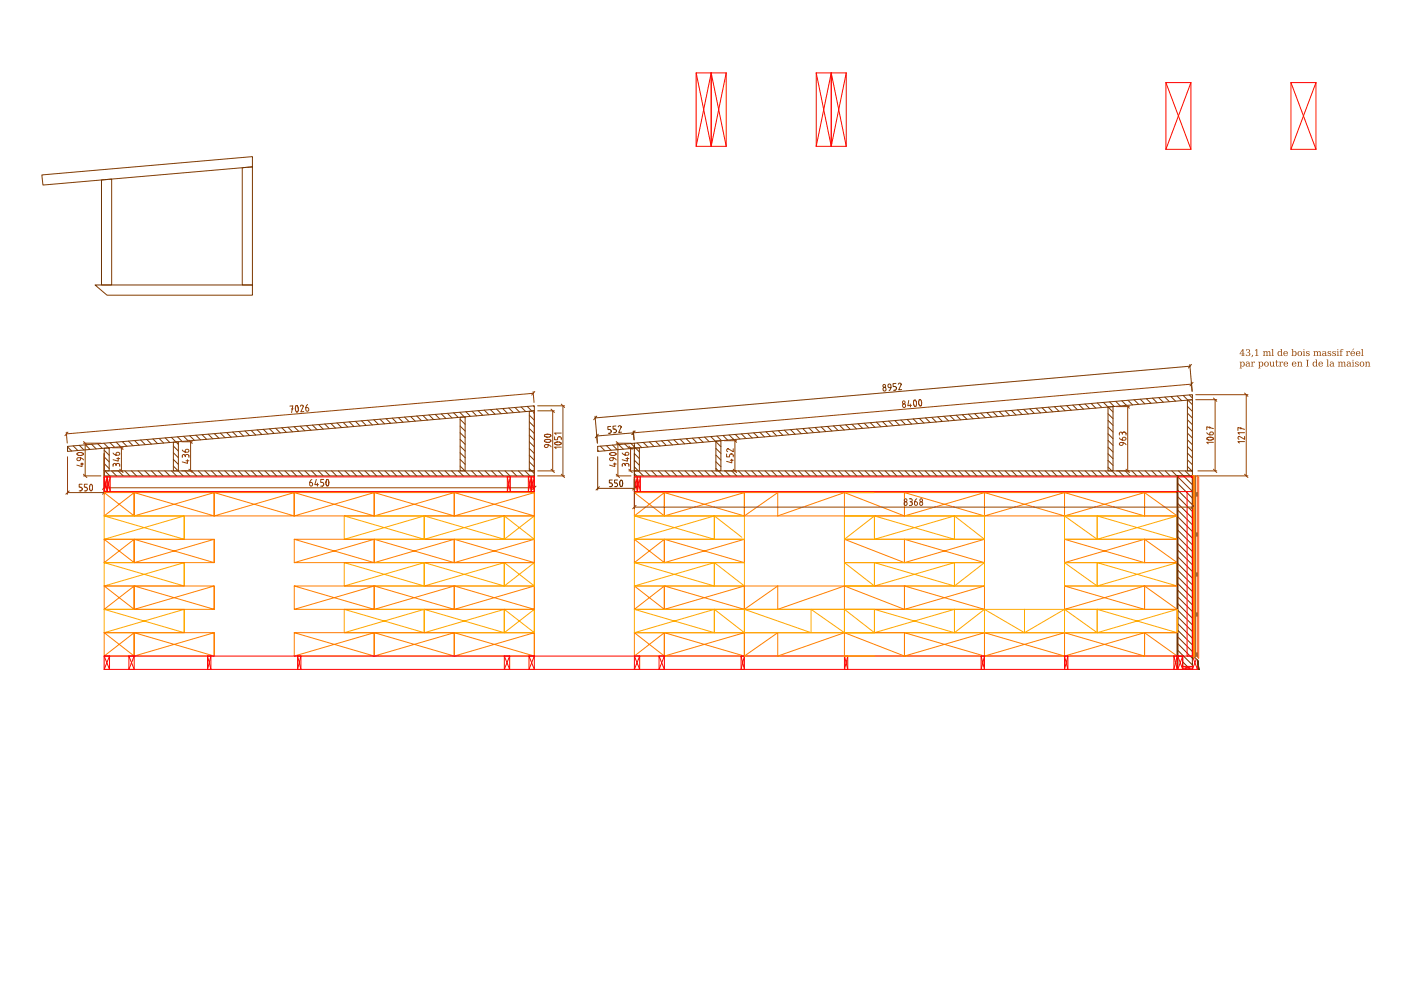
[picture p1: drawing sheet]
<svg xmlns="http://www.w3.org/2000/svg" width="420mm" height="297mm" viewBox="0 0 420 297" stroke-linecap="round" stroke-linejoin="round" font-family="sans-serif">
<path d="M356.1 119.9l1.5-.1v21.3h-1.5zM20.2 133.8l140-12.2v1.5l-140 12.2zM190.2 134.4l1.5-.2v6.9h-1.5zM190.2 132.8l167.4-14.5v1.5l-167.4 14.6zM214.7 132.2l1.5-.1v9h-1.5zM332.3 122l1.5-.1v19.2h-1.5zM31.2 141.1h129v1.5h-129zM190.2 141.1h167.4v1.5h-167.4z" fill="none" stroke="#7d3900" stroke-width=".3"/>
<g fill="none" stroke="#984500" stroke-width=".3">
<path d="M274.2 119.9l.3 .1 .3 .6v.8l-.3 .5-.5-.8zM275.8 119.8h.3l.3 .7v.8l-.4 .4-.5-.7zM357.3 114.6l.2 2.6M357.3 115.1l-167.3 14.6M357.8 114.6l-.9 1.1M358.6 118.3h15.7M358.6 119.8h6.3M363.9 119.3l1 1M364.4 119.8v21.3M373.3 117.8l1 1M373.8 118.3v24.3M183.9 137.2v.4a.51 .51 0 0 1-.4 .6 .51 .51 0 0 1-.6-.4 .51 .51 0 0 1 .3-.6l1.1 .2 .5 .5"/>
<path d="M183.9 139.1h.9M184.2 136.5a.42 .42 0 0 0 .6-.4 .42 .42 0 0 0-.5-.4h-.9a.41 .41 0 0 0-.5 .1 .41 .41 0 0 0 0 .5l1.4 .2M184.4 138.7v1.2l-1.6-.5M184.8 132.3l1 1M184.8 132.8h4.4M185.3 132.8v9.8M186.6 135.8a1.38 1.38 0 0 0 1.9 .4 .54 .54 0 0 0-.4-.6 .54 .54 0 0 0-.6 .4v.4M187.5 139.3l-.2-.3h-.5l-.2 .8M187.5 139.3l.2-.3h.7l.2 .8M187.5 139.3v.3M187.7 137.5h.9M188.2 137.1v1.1l-1.6-.4"/>
<path d="M188.6 133.7l1 1M188.6 134.2h2.1M189.1 134.2v6.9M189.9 129.2l.3 2.6M190.4 129.2l-.9 1.1M217.2 132.1h3.7M217.9 136.1v.9h.9l.1-.7 .3-.2 .6 .2 .1 .7M219 138h.9M219.5 137.6v1.1l-1.6-.4M219.9 134.5v.9l-1.5-.9a.44 .44 0 0 0-.5 .4 .44 .44 0 0 0 .3 .5M219.9 131.6l1 1M220.4 132.1v9"/>
<path d="M272.6 120l-.4 1.6 1.2-.1M273 121.1l.1 .9M334.8 121.9h3.9M335.7 131.3a1.38 1.38 0 0 0 1.9 .4 .54 .54 0 0 0-.4-.6 .54 .54 0 0 0-.6 .4v.4M336.6 130l-.2-.4h-.5l-.2 .8M336.6 130l.2-.4h.7l.2 .8M336.6 130v.2M336.8 132.6v.5a.51 .51 0 0 1-.4 .5 .51 .51 0 0 1-.6-.4 .51 .51 0 0 1 .3-.6l1.1 .2 .5 .5M337.7 121.4l1 1M338.2 121.9v19.2M361.9 129.7a1.38 1.38 0 0 0 1.9 .4 .54 .54 0 0 0-.4-.6 .54 .54 0 0 0-.6 .4v.4M362 131.3l1.1-.3 .8 .5-.4 .3-.8 .1-.7-.2z"/>
<path d="M362.8 127.9v.5M363.9 132.6h-2l.5 .4M363.9 128.5l-2-.6v.9M372.1 128.1v.5M373.3 132.4h-2l.4 .4M373.3 130.8v.9l-1.6-.9a.44 .44 0 0 0-.4 .4 .44 .44 0 0 0 .3 .5M373.3 129.7h-2l.4 .4M373.3 128.7l-2-.6v.9M184.8 142.1l1 1M184.8 142.6h4.4M188.6 141.1h2.1M188.6 140.6l1 1"/>
<path d="M217.2 141.1h3.7M219.9 140.6l1 1M334.8 141.1h3.9M337.7 140.6l1 1M358.6 142.6h15.7M359.2 141.1h5.7M363.9 140.6l1 1M373.3 142.1l1 1"/>
<circle cx="271.1" cy="120.6" r=".42"/>
<circle cx="271.2" cy="121.6" r=".51"/>
</g>
<g fill="#984500">
<path d="M372.6 105l-.6 1h.6zM372.6 104.7h.3v1.3h.4l-.4 .2v.4l.3 .1h-.9l.3-.1v-.4h-.8zM373.7 104.8l.1-.1a.55 .55 0 0 1 .9 .1 .55 .55 0 0 1-.3 .8 .63 .63 0 0 1 .5 .7 .63 .63 0 0 1-.7 .5 .63 .63 0 0 1-.6-.6 .51 .51 0 0 0 .6 .5 .51 .51 0 0 0 .5-.6 .51 .51 0 0 0-.6-.4 .49 .49 0 0 0 .4-.3 .49 .49 0 0 0-.1-.6l-.7 .3zM375.5 106.4h.3l-.1 .2-.3 .5zM376.4 105l.6-.3v1.9l.4 .1h-1l.4-.1v-1.7l-.4 .2zM378.8 105.3h.4v.2a.44 .44 0 0 1 .5-.3 .44 .44 0 0 1 .4 .3 .46 .46 0 0 1 .5-.3 .46 .46 0 0 1 .4 .6v.8l.2 .1h-.7l.2-.1v-.8l-.3-.4-.3 .5v.7l.2 .1h-.7l.2-.1v-.8l-.2-.4-.4 .5v.7l.2 .1h-.6l.2-.1v-1.2zM381.3 104.6h.5v2l.2 .1h-.7l.3-.1v-1.8zM384 104.6h.4v2l.3 .1h-.5v-.2a.64 .64 0 0 1-.9-.1 .64 .64 0 0 1 0-.9 .64 .64 0 0 1 .9 0v-.7zM383.5 105.5a.5 .5 0 0 0-.1 .8 .5 .5 0 0 0 .8 0 .49 .49 0 0 0 0-.7 .49 .49 0 0 0-.7-.1zM385.1 105.4a.68 .68 0 0 1 .8-.1 .68 .68 0 0 1 .3 .7h-1a.44 .44 0 0 0 .3 .6 .44 .44 0 0 0 .5-.3h.2a.73 .73 0 0 1-1.1 .3 .73 .73 0 0 1 0-1.2zM385.3 105.5l-.1 .4h.7l-.2-.5zM387.3 104.6h.5v.9a.64 .64 0 0 1 .9 0 .64 .64 0 0 1 0 .9 .64 .64 0 0 1-.9 .1v.2h-.5l.2-.1v-1.8zM387.9 105.5a.54 .54 0 0 0-.1 .7 .54 .54 0 0 0 .7 .2 .54 .54 0 0 0 .1-.7 .54 .54 0 0 0-.7-.2zM389.5 105.5a.52 .52 0 0 0-.1 .8 .52 .52 0 0 0 .8 0 .53 .53 0 0 0 0-.7 .53 .53 0 0 0-.7-.1zM389.1 106a.73 .73 0 0 1 1.4 0 .73 .73 0 0 1-1.4 0zM390.9 104.8a.15 .15 0 0 1 .3 0 .15 .15 0 0 1-.3 0zM390.7 105.3h.5v1.3l.2 .1h-.7l.3-.1v-1.2zM391.8 105.3h.9l-.1 .4a.31 .31 0 0 0-.4-.4 .31 .31 0 0 0-.2 .4 .56 .56 0 0 1 .6 .3 .56 .56 0 0 1-.1 .7l-.8-.1 .1-.3a.34 .34 0 0 0 .4 .3 .34 .34 0 0 0 .3-.4 .61 .61 0 0 1-.6-.2 .61 .61 0 0 1-.1-.7zM393.9 105.3h.5v.2a.44 .44 0 0 1 .4-.3 .44 .44 0 0 1 .4 .3 .46 .46 0 0 1 .6-.3 .46 .46 0 0 1 .3 .6v.8l.2 .1h-.7l.2-.1v-.8l-.2-.4-.4 .5v.7l.2 .1h-.6l.2-.1v-.8l-.3-.4-.3 .5v.7l.2 .1h-.7l.2-.1v-1.2zM396.9 106a.34 .34 0 0 0 .1 .6 .34 .34 0 0 0 .5-.4v-.3zM396.6 105.3h.1a.65 .65 0 0 1 1 .5v.8l.2 .1-.4-.2a.5 .5 0 0 1-.9 0 .5 .5 0 0 1 .5-.7h.4a.44 .44 0 0 0-.4-.4 .44 .44 0 0 0-.5 .2zM398.3 105.3h.9l-.2 .4a.31 .31 0 0 0-.3-.4 .31 .31 0 0 0-.3 .4 .56 .56 0 0 1 .7 .3 .56 .56 0 0 1-.1 .7l-.9-.1 .2-.3a.34 .34 0 0 0 .4 .3 .34 .34 0 0 0 .2-.4 .61 .61 0 0 1-.5-.2 .61 .61 0 0 1-.1-.7zM399.7 105.3h.9l-.2 .4a.31 .31 0 0 0-.3-.4 .31 .31 0 0 0-.3 .4 .56 .56 0 0 1 .7 .3 .56 .56 0 0 1-.1 .7l-.9-.1 .2-.3a.34 .34 0 0 0 .4 .3 .34 .34 0 0 0 .2-.4 .61 .61 0 0 1-.5-.2 .61 .61 0 0 1-.1-.7zM401.1 104.8a.15 .15 0 0 1 .3 0 .15 .15 0 0 1-.3 0zM400.9 105.3h.5v1.3l.2 .1h-.7l.2-.1v-1.2zM402.1 104.7h.8v.2l-.4-.2-.2 .2v.4h.4l-.4 .1v1.2l.3 .1h-.8l.2-.1v-1.2l-.2-.1h.2zM403.6 105.3h.5v.2l.3-.3 .5 .1v.3a.39 .39 0 0 0-.5-.2 .39 .39 0 0 0-.3 .5v.7l.3 .1h-.7l.2-.1v-1.2zM405.2 105.4a.68 .68 0 0 1 .8-.1 .68 .68 0 0 1 .4 .7h-1.1a.44 .44 0 0 0 .3 .6 .44 .44 0 0 0 .5-.3h.2a.73 .73 0 0 1-1.1 .3 .73 .73 0 0 1 0-1.2zM405.4 105.5l-.1 .4h.8l-.3-.5zM405.9 104.5h.2l-.6 .5zM406.8 105.4a.68 .68 0 0 1 .8-.1 .68 .68 0 0 1 .4 .7h-1.1a.44 .44 0 0 0 .3 .6 .44 .44 0 0 0 .6-.3h.2a.73 .73 0 0 1-1.1 .3 .73 .73 0 0 1-.1-1.2zM407 105.5l-.1 .4h.8l-.2-.5zM408.2 104.6h.5v2l.2 .1h-.7l.2-.1v-1.8z"/>
<path d="M372.3 108.7a.54 .54 0 0 0-.1 .7 .54 .54 0 0 0 .7 .2 .54 .54 0 0 0 .1-.7 .54 .54 0 0 0-.7-.2zM371.8 108.4h.4v.3a.64 .64 0 0 1 .9 0 .64 .64 0 0 1 0 .9 .64 .64 0 0 1-.9 0v.7l.3 .1h-.7l.2-.1v-1.7zM373.9 109.2a.34 .34 0 0 0 .2 .5 .34 .34 0 0 0 .4-.3v-.3zM373.7 108.5h.1a.65 .65 0 0 1 1 .5v.7l.2 .2-.5-.2a.5 .5 0 0 1-.9 0 .5 .5 0 0 1 .6-.7h.3a.44 .44 0 0 0-.3-.5 .44 .44 0 0 0-.5 .3zM375.2 108.4h.4v.3l.3-.3h.5v.4a.39 .39 0 0 0-.5-.2 .39 .39 0 0 0-.3 .5v.6l.3 .2h-.7l.2-.2v-1.1zM377.9 108.7a.54 .54 0 0 0-.1 .7 .54 .54 0 0 0 .7 .2 .54 .54 0 0 0 .1-.7 .54 .54 0 0 0-.7-.2zM377.3 108.4h.5v.3a.64 .64 0 0 1 .9 0 .64 .64 0 0 1 0 .9 .64 .64 0 0 1-.9 0v.7l.2 .1h-.7l.3-.1v-1.7zM379.5 108.7a.52 .52 0 0 0-.1 .7 .52 .52 0 0 0 .8 .1 .53 .53 0 0 0 0-.7 .53 .53 0 0 0-.7-.1zM379.1 109.2a.73 .73 0 0 1 1.4 0 .73 .73 0 0 1-1.4 0zM380.7 108.4h.5v1.1l.3 .2 .3-.3v-.8l-.2-.2h.5v1.3l.2 .2h-.5v-.3a.47 .47 0 0 1-.5 .3 .47 .47 0 0 1-.4-.6v-.7zM382.7 108h.2v.4h.5l-.5 .2 .1 1.1 .5-.2a.39 .39 0 0 1-.4 .4 .39 .39 0 0 1-.4-.4v-.9h-.2l.2-.2zM383.6 108.4h.5v.3l.3-.3h.4v.4a.39 .39 0 0 0-.5-.2 .39 .39 0 0 0-.2 .5v.6l.3 .2h-.8l.2-.2v-1.1zM385.1 108.6a.68 .68 0 0 1 .8-.1 .68 .68 0 0 1 .4 .7h-1.1a.44 .44 0 0 0 .3 .5 .44 .44 0 0 0 .6-.3h.2a.73 .73 0 0 1-1.1 .3 .73 .73 0 0 1-.1-1.1zM385.4 108.7l-.2 .3h.8l-.2-.4zM387.6 108.6a.68 .68 0 0 1 .8-.1 .68 .68 0 0 1 .4 .7h-1.1a.44 .44 0 0 0 .3 .5 .44 .44 0 0 0 .6-.3h.2a.73 .73 0 0 1-1.1 .3 .73 .73 0 0 1-.1-1.1zM387.8 108.7l-.1 .3h.8l-.2-.4zM389 108.4h.5v.3a.47 .47 0 0 1 .6-.3 .47 .47 0 0 1 .3 .5v.8l.2 .2h-.7l.2-.2v-.7l-.2-.4-.4 .3v.8l.2 .2h-.7l.3-.2v-1.1zM391.7 107.9h.8l-.3 .1v1.7l.3 .2h-.8l.3-.2v-1.7zM394.5 107.8h.5v1.9l.2 .2h-.5v-.3a.64 .64 0 0 1-.9 0 .64 .64 0 0 1 0-.9 .64 .64 0 0 1 .9 0v-.8zM394 108.7a.5 .5 0 0 0-.1 .7 .5 .5 0 0 0 .8 0 .49 .49 0 0 0 0-.6 .49 .49 0 0 0-.7-.1zM395.6 108.6a.68 .68 0 0 1 .8-.1 .68 .68 0 0 1 .3 .7h-1a.44 .44 0 0 0 .3 .5 .44 .44 0 0 0 .5-.3h.2a.73 .73 0 0 1-1.1 .3 .73 .73 0 0 1 0-1.1zM395.8 108.7l-.1 .3h.8l-.3-.4zM397.8 107.8h.5v1.9l.2 .2h-.7l.3-.2v-1.8zM399.1 109.2a.34 .34 0 0 0 .2 .5 .34 .34 0 0 0 .4-.3v-.3zM398.9 108.5h.1a.65 .65 0 0 1 1 .5v.7l.2 .2-.5-.2a.5 .5 0 0 1-.9 0 .5 .5 0 0 1 .6-.7h.3a.44 .44 0 0 0-.3-.5 .44 .44 0 0 0-.5 .3zM401.2 108.4h.5v.3a.44 .44 0 0 1 .4-.3 .44 .44 0 0 1 .4 .3 .46 .46 0 0 1 .6-.3 .46 .46 0 0 1 .3 .5v.8l.3 .2h-.7l.2-.2v-.7l-.3-.4-.3 .5v.6l.2 .2h-.7l.2-.2v-.7l-.3-.4-.3 .5v.6l.2 .2h-.7l.3-.2v-1.1zM404.2 109.2a.34 .34 0 0 0 .1 .5 .34 .34 0 0 0 .5-.3v-.3zM404 108.5h.1a.65 .65 0 0 1 1 .5v.7l.2 .2-.5-.2a.5 .5 0 0 1-.9 0 .5 .5 0 0 1 .6-.7h.3a.44 .44 0 0 0-.3-.5 .44 .44 0 0 0-.5 .3zM405.6 108a.15 .15 0 0 1 .3 0 .15 .15 0 0 1-.3 0zM405.4 108.4h.5v1.3l.3 .2h-.8l.3-.2v-1.1zM406.5 108.5h.9l-.1 .3a.31 .31 0 0 0-.4-.3 .31 .31 0 0 0-.2 .4 .56 .56 0 0 1 .7 .2 .56 .56 0 0 1-.2 .7h-.8l.1-.4a.34 .34 0 0 0 .4 .4 .34 .34 0 0 0 .3-.4 .61 .61 0 0 1-.6-.3 .61 .61 0 0 1-.1-.6zM408.2 108.7a.52 .52 0 0 0-.1 .7 .52 .52 0 0 0 .7 .1 .53 .53 0 0 0 0-.7 .53 .53 0 0 0-.6-.1zM407.7 109.2a.75 .75 0 0 1 1.5 0 .75 .75 0 0 1-1.5 0zM409.4 108.4h.5v.3a.47 .47 0 0 1 .5-.3 .47 .47 0 0 1 .3 .5v.8l.3 .2h-.7l.2-.2v-.7l-.3-.4-.3 .3v.8l.2 .2h-.7l.2-.2v-1.1z"/>
</g>
<g fill="none" stroke="#7d3900" stroke-width=".3">
<path d="M12.5 52.4l63.2-5.5v3.1l-62.8 5.5zM30.4 53.9l3.1-.2v31.7h-3.1zM72.7 50.3l3-.3v35.4h-3zM28.5 85.4h47.2v3.1h-43.6zM267.2 116.2h-.4a.51 .51 0 0 1-.6-.4 .51 .51 0 0 1 .3-.6 .51 .51 0 0 1 .7 .3l-.1 1.1-.5 .5M268.7 114.9l-.9 .1 .1 .9h.6l.3 .3-.2 .7-.6 .1M269.4 115.2a.43 .43 0 0 1 .5-.4 .43 .43 0 0 1 .4 .5l-.8 1.6 .9-.1M338.3 120l1.4 1.4M340.1 119.8l1.4 1.4M342 119.7l1.3 1.3M343.8 119.5l1.4 1.4M345.6 119.3l1.4 1.4"/>
<path d="M347.5 119.2l1.4 1.4M349.3 119l1.4 1.4M351.2 118.9l1.3 1.3M353 118.7l1.4 1.4M354.8 118.5l2.8 2.8M356.7 118.4l.9 .9M356.8 109.3l.7 8M356.9 109.8l-178.4 15.5M357.3 109.2l-.9 1.1M20.2 133.9l1.3 1.3M22 133.7l1.3 1.3M23.8 133.5l1.4 1.4"/>
<path d="M25.6 133.3l1.4 1.4M27.5 133.2l1.4 1.4M29.3 133l1.4 1.4M31.2 132.9l1.5 1.5M31.2 134.3l1.5-.1v6.9h-1.5zM31.2 134.9l1.5 1.5M31.2 136.9l1.5 1.5M31.2 138.9l1.5 1.5M33 132.7l1.4 1.4M34.8 132.5l1.4 1.4M36.7 132.4l1.4 1.4M38.5 132.2l1.4 1.4"/>
<path d="M40.4 132.1l1.3 1.3M42.2 131.9l1.4 1.4M44 131.7l1.4 1.4M45.9 131.6l1.4 1.4M47.7 131.4l1.4 1.4M49.6 131.3l1.3 1.3M51.4 131.1l2.1 2.1M52 132.5l1.5-.1v8.7h-1.5zM52 133.7l1.5 1.5M52 135.7l1.5 1.5M52 137.7l1.5 1.5M52 139.7l2.9 2.9"/>
<path d="M53.2 130.9l1.4 1.4M55.1 130.8l1.4 1.4M56.9 130.6l1.4 1.4M58.8 130.5l1.3 1.3M60.6 130.3l1.4 1.4M62.4 130.1l1.4 1.4M64.3 130l1.4 1.4M66.1 129.8l1.4 1.4M68 129.7l1.3 1.3M69.8 129.5l1.4 1.4M71.6 129.3l1.4 1.4M73.5 129.2l1.4 1.4"/>
<path d="M75.3 129l1.4 1.4M77.2 128.9l1.3 1.3M79 128.7l1.4 1.4M80.8 128.5l1.4 1.4M82.7 128.4l1.4 1.4M84.5 128.2l1.4 1.4M86.4 128.1l1.3 1.3M88.2 127.9l1.4 1.4M90 127.7l1.4 1.4M91.9 127.6l1.4 1.4M93.7 127.4l1.4 1.4M95.6 127.3l1.3 1.3"/>
<path d="M97.4 127.1l1.4 1.4M99.2 126.9l1.4 1.4M101.1 126.8l1.4 1.4M102.9 126.6l1.4 1.4M104.8 126.5l1.3 1.3M106.6 126.3l1.4 1.4M108.4 126.1l1.4 1.4M110.3 126l1.4 1.4M112.1 125.8l1.4 1.4M114 125.7l1.3 1.3M115.8 125.5l1.4 1.4M117.6 125.3l1.4 1.4"/>
<path d="M119.5 125.2l1.4 1.4M121.3 125l1.4 1.4M123.2 124.9l1.3 1.3M125 124.7l1.4 1.4M126.8 124.5l1.4 1.4M128.7 124.4l1.4 1.4M130.5 124.2l1.4 1.4M132.4 124.1l1.3 1.3M134.2 123.9l1.4 1.4M136 123.7l1.4 1.4M137.9 123.6l1.6 1.6M138 125.1l1.5-.2v16.2h-1.5z"/>
<path d="M138 125.7l1.5 1.5M138 127.7l1.5 1.5M138 129.7l1.5 1.5M138 131.7l1.5 1.5M138 133.7l1.5 1.5M138 135.7l1.5 1.5M138 137.7l1.5 1.5M138 139.7l2.9 2.9M139.7 123.4l1.4 1.4M141.6 123.3l1.3 1.3M143.4 123.1l1.4 1.4M145.2 122.9l1.4 1.4"/>
<path d="M147.1 122.8l1.4 1.4M148.9 122.6l1.4 1.4M150.8 122.5l1.3 1.3M152.6 122.3l1.4 1.4M154.4 122.1l1.4 1.4M156.3 122l1.4 1.4M158.1 121.8l1.4 1.4M158.7 123.3l1.5-.2v18h-1.5zM158.7 124.4l1.5 1.5M158.7 126.4l1.5 1.5M158.7 128.4l1.5 1.5M158.7 130.4l1.5 1.5"/>
<path d="M158.7 132.4l1.5 1.5M158.7 134.4l1.5 1.5M158.7 136.4l1.5 1.5M158.7 138.4l1.5 1.5M159.9 123.6l.3 .3M160 121.7l.2 .2M178.5 124.8l.7 8M179 124.7l-1 1.1M179.2 136.9v10M179.2 134.9l.4 .4M179.4 130.1l-.9 1.1M180 133.7l1.4 1.4"/>
<path d="M181.9 133.6l1.4 1.4M183.2 127.8l-.9 .1v.9h.7l.3 .6-.2 .4-.7 .1M183.7 133.4l1.4 1.4M184.7 127.7l-.9 .1 .1 .8h.7l.2 .4-.1 .6-.7 .2M185.4 128a.43 .43 0 0 1 .5-.4 .43 .43 0 0 1 .4 .5l-.8 1.5 .9-.1M185.6 133.3l1.3 1.3M187.4 133.1l1.4 1.4M189.2 132.9l2.5 2.5M189.9 129.2l.3 2.6M190 129.7l-11 1M190.2 137.9l1.5 1.5M190.2 139.9l2.7 2.7"/>
<path d="M190.2 132.8l-11 1v1.5l11-.9M190.2 133.4v1.6M190.4 129.2l-.9 1.1M191.1 132.8l1.4 1.4M191.7 137.4l-1.5-1.5v11M192.9 132.6l1.4 1.4M194.8 132.5l1.3 1.3M196.6 132.3l1.4 1.4M198.4 132.1l1.4 1.4M200.3 132l1.4 1.4M202.1 131.8l1.4 1.4M204 131.7l1.3 1.3"/>
<path d="M205.8 131.5l1.4 1.4M207.6 131.3l1.4 1.4M209.5 131.2l1.4 1.4M211.3 131l1.4 1.4M213.2 130.9l1.3 1.3M214.7 132.4l1.5 1.5M214.7 134.4l1.5 1.5M214.7 136.4l1.5 1.5M214.7 138.4l1.5 1.5M215 130.7l1.4 1.4M216.8 130.5l1.4 1.4M218.7 130.4l1.4 1.4"/>
<path d="M220.5 130.2l1.4 1.4M222.4 130.1l1.3 1.3M224.2 129.9l1.4 1.4M226 129.7l1.4 1.4M227.9 129.6l1.4 1.4M229.7 129.4l1.4 1.4M231.6 129.3l1.3 1.3M233.4 129.1l1.4 1.4M235.2 128.9l1.4 1.4M237.1 128.8l1.4 1.4M238.9 128.6l1.4 1.4M240.8 128.5l1.3 1.3"/>
<path d="M242.6 128.3l1.4 1.4M244.4 128.1l1.4 1.4M246.3 128l1.4 1.4M248.1 127.8l1.4 1.4M250 127.7l1.3 1.3M251.8 127.5l1.4 1.4M253.6 127.3l1.4 1.4M255.5 127.2l1.4 1.4M257.3 127l1.4 1.4M259.2 126.9l1.3 1.3M261 126.7l1.4 1.4M262.8 126.5l1.4 1.4"/>
<path d="M264.7 126.4l1.4 1.4M266.5 126.2l1.4 1.4M268.4 126.1l1.3 1.3M270.2 125.9l1.4 1.4M272 125.7l1.4 1.4M273.9 125.6l1.4 1.4M275.7 125.4l1.4 1.4M277.6 125.3l1.3 1.3M279.4 125.1l1.4 1.4M281.2 124.9l1.4 1.4M283.1 124.8l1.4 1.4M284.9 124.6l1.4 1.4"/>
<path d="M286.8 124.5l1.3 1.3M288.6 124.3l1.4 1.4M290.4 124.1l1.4 1.4M292.3 124l1.4 1.4M294.1 123.8l1.4 1.4M296 123.7l1.3 1.3M297.8 123.5l1.4 1.4M299.6 123.3l1.4 1.4M301.5 123.2l1.4 1.4M303.3 123l1.4 1.4M305.2 122.9l1.3 1.3M307 122.7l1.4 1.4"/>
<path d="M308.8 122.5l1.4 1.4M310.7 122.4l1.4 1.4M312.5 122.2l1.4 1.4M314.4 122.1l1.3 1.3M316.2 121.9l1.4 1.4M318 121.7l1.4 1.4M319.9 121.6l1.4 1.4M321.7 121.4l1.4 1.4M323.6 121.3l1.3 1.3M325.4 121.1l1.4 1.4M327.2 120.9l1.4 1.4M329.1 120.8l1.4 1.4"/>
<path d="M330.9 120.6l2.9 2.9M332.3 124l1.5 1.5M332.3 126l1.5 1.5M332.3 128l1.5 1.5M332.3 130l1.5 1.5M332.3 132l1.5 1.5M332.3 134l1.5 1.5M332.3 136l1.5 1.5M332.3 138l1.5 1.5M332.3 140l2.6 2.6M332.8 120.5l1.3 1.3M334.6 120.3l1.4 1.4"/>
<path d="M336.4 120.1l1.4 1.4M356.1 121.8l1.5 1.5M356.1 123.8l1.5 1.5M356.1 125.8l1.5 1.5M356.1 127.8l1.5 1.5M356.1 129.8l1.5 1.5M356.1 131.8l1.5 1.5M356.1 133.8l1.5 1.5M356.1 135.8l1.5 1.5M356.1 137.8l1.5 1.5M356.1 139.8l1.5 1.5M31.2 140.9l1.7 1.7"/>
<path d="M33.4 141.1l1.5 1.5M35.4 141.1l1.5 1.5M37.4 141.1l1.5 1.5M39.4 141.1l1.5 1.5M41.4 141.1l1.5 1.5M43.4 141.1l1.5 1.5M45.4 141.1l1.5 1.5M47.4 141.1l1.5 1.5M49.4 141.1l1.5 1.5M51.4 141.1l1.5 1.5M55.4 141.1l1.5 1.5M57.4 141.1l1.5 1.5"/>
<path d="M59.4 141.1l1.5 1.5M61.4 141.1l1.5 1.5M63.4 141.1l1.5 1.5M65.4 141.1l1.5 1.5M67.4 141.1l1.5 1.5M69.4 141.1l1.5 1.5M71.4 141.1l1.5 1.5M73.4 141.1l1.5 1.5M75.4 141.1l1.5 1.5M77.4 141.1l1.5 1.5M79.4 141.1l1.5 1.5M81.4 141.1l1.5 1.5"/>
<path d="M83.4 141.1l1.5 1.5M85.4 141.1l1.5 1.5M87.4 141.1l1.5 1.5M89.4 141.1l1.5 1.5M91.4 141.1l1.5 1.5M93.4 141.1l1.5 1.5M95.4 141.1l1.5 1.5M97.4 141.1l1.5 1.5M99.4 141.1l1.5 1.5M101.4 141.1l1.5 1.5M103.4 141.1l1.5 1.5M105.4 141.1l1.5 1.5"/>
<path d="M107.4 141.1l1.5 1.5M109.4 141.1l1.5 1.5M111.4 141.1l1.5 1.5M113.4 141.1l1.5 1.5M115.4 141.1l1.5 1.5M117.4 141.1l1.5 1.5M119.4 141.1l1.5 1.5M121.4 141.1l1.5 1.5M123.4 141.1l1.5 1.5M125.4 141.1l1.5 1.5M127.4 141.1l1.5 1.5M129.4 141.1l1.5 1.5"/>
<path d="M131.4 141.1l1.5 1.5M133.4 141.1l1.5 1.5M135.4 141.1l1.5 1.5M137.4 141.1l1.5 1.5M141.4 141.1l1.5 1.5M143.4 141.1l1.5 1.5M145.4 141.1l1.5 1.5M147.4 141.1l1.5 1.5M149.4 141.1l1.5 1.5M151.4 141.1l1.5 1.5M153.4 141.1l1.5 1.5M155.4 141.1l1.5 1.5"/>
<path d="M157.4 141.1l1.5 1.5M158.7 140.4l1.5 1.5M179.2 146.4h11M179.7 145.9l-1 1M183.6 143.9h-.9v.9h.7l.2 .4-.2 .6-.7 .1M185.2 143.9h-.9v.9h.7l.2 .4-.2 .6-.7 .1M186.1 144h.4l.2 .6v.9l-.4 .4-.4-.8zM190.2 141.9l.7 .7M190.7 145.9l-1 1M193.4 141.1l1.5 1.5M195.4 141.1l1.5 1.5M197.4 141.1l1.5 1.5"/>
<path d="M199.4 141.1l1.5 1.5M201.4 141.1l1.5 1.5M203.4 141.1l1.5 1.5M205.4 141.1l1.5 1.5M207.4 141.1l1.5 1.5M209.4 141.1l1.5 1.5M211.4 141.1l1.5 1.5M213.4 141.1l1.5 1.5M214.7 140.4l2.2 2.2M217.4 141.1l1.5 1.5M219.4 141.1l1.5 1.5M221.4 141.1l1.5 1.5"/>
<path d="M223.4 141.1l1.5 1.5M225.4 141.1l1.5 1.5M227.4 141.1l1.5 1.5M229.4 141.1l1.5 1.5M231.4 141.1l1.5 1.5M233.4 141.1l1.5 1.5M235.4 141.1l1.5 1.5M237.4 141.1l1.5 1.5M239.4 141.1l1.5 1.5M241.4 141.1l1.5 1.5M243.4 141.1l1.5 1.5M245.4 141.1l1.5 1.5"/>
<path d="M247.4 141.1l1.5 1.5M249.4 141.1l1.5 1.5M251.4 141.1l1.5 1.5M253.4 141.1l1.5 1.5M255.4 141.1l1.5 1.5M257.4 141.1l1.5 1.5M259.4 141.1l1.5 1.5M261.4 141.1l1.5 1.5M263.4 141.1l1.5 1.5M265.4 141.1l1.5 1.5M267.4 141.1l1.5 1.5M269.4 141.1l1.5 1.5"/>
<path d="M271.4 141.1l1.5 1.5M273.4 141.1l1.5 1.5M275.4 141.1l1.5 1.5M277.4 141.1l1.5 1.5M279.4 141.1l1.5 1.5M281.4 141.1l1.5 1.5M283.4 141.1l1.5 1.5M285.4 141.1l1.5 1.5M287.4 141.1l1.5 1.5M289.4 141.1l1.5 1.5M291.4 141.1l1.5 1.5M293.4 141.1l1.5 1.5"/>
<path d="M295.4 141.1l1.5 1.5M297.4 141.1l1.5 1.5M299.4 141.1l1.5 1.5M301.4 141.1l1.5 1.5M303.4 141.1l1.5 1.5M305.4 141.1l1.5 1.5M307.4 141.1l1.5 1.5M309.4 141.1l1.5 1.5M311.4 141.1l1.5 1.5M313.4 141.1l1.5 1.5M315.4 141.1l1.5 1.5M317.4 141.1l1.5 1.5"/>
<path d="M319.4 141.1l1.5 1.5M321.4 141.1l1.5 1.5M323.4 141.1l1.5 1.5M325.4 141.1l1.5 1.5M327.4 141.1l1.5 1.5M329.4 141.1l1.5 1.5M331.4 141.1l1.5 1.5M335.4 141.1l1.5 1.5M337.4 141.1l1.5 1.5M339.4 141.1l1.5 1.5M341.4 141.1l1.5 1.5M343.4 141.1l1.5 1.5"/>
<path d="M345.4 141.1l1.5 1.5M347.4 141.1l1.5 1.5M349.4 141.1l1.5 1.5M351.4 141.1l1.5 1.5M353.4 141.1l1.5 1.5M355.4 141.1l1.5 1.5"/>
<circle cx="265.2" cy="115.7" r=".42"/>
<circle cx="265.3" cy="116.7" r=".51"/>
</g>
<g fill="none" stroke="#984500" stroke-width=".3">
<path d="M159.9 117.4l.3 3.2M159.9 117.9l-140 12.2M160.4 117.3l-.9 1.1M19.9 129.6l.3 3.2M20.2 136.9v11.2M20.4 129.5l-.9 1.1M23.2 135.9l1.1-.3 .7 .5-.4 .3-.8 .1-.6-.2zM24.2 137.2v.4a.51 .51 0 0 1-.5 .6 .51 .51 0 0 1-.6-.4 .51 .51 0 0 1 .4-.6l1.1 .2 .4 .5M24.2 139.1h.8M24.6 138.7v1.2l-1.6-.5M25 132.8h5.2M25 132.3l1 1"/>
<path d="M25.5 132.8v9.8M31.2 135.9v12.2M33.7 134.2h3.2M33.9 135.8a1.38 1.38 0 0 0 1.9 .4 .54 .54 0 0 0-.4-.6 .54 .54 0 0 0-.6 .4v.4M34.8 139.3l-.2-.3h-.5l-.2 .8M34.8 139.3l.2-.3h.7l.2 .8M34.8 139.3v.3M35 137.5h.9M35.5 137.1v1.1l-1.6-.4M35.9 133.7l1 1M36.4 134.2v6.9M54.5 132.4h3.2"/>
<path d="M54.7 134.9a1.38 1.38 0 0 0 1.9 .4 .54 .54 0 0 0-.4-.6 .54 .54 0 0 0-.6 .4v.4M55.6 136.7l-.3-.4h-.4l-.2 .8M55.6 136.7l.2-.4h.6l.3 .8M55.6 136.7v.2M55.8 138.1h.9M56.2 137.8v1.1l-1.5-.5M56.7 131.9l1 1M57.2 132.4v8.7M86.9 121.7l.9-.1-.4 2.1M87.9 122.5l-.4 .1M88.8 121.6h.3l.3 .7v.8l-.3 .4-.5-.7zM90.1 121.8a.43 .43 0 0 1 .5-.4 .43 .43 0 0 1 .3 .5l-.7 1.5h.9"/>
<path d="M92.2 121.3a1.38 1.38 0 0 0-.2 1.9 .54 .54 0 0 0 .6-.4 .54 .54 0 0 0-.5-.6h-.4M160.2 123.2v23.5M161.2 121.6h8.1M161.2 123.1h5.1M163.4 131.9l1.1-.2 .8 .4-.4 .4-.9 .1-.6-.3zM163.4 130.4l1.1-.2 .8 .4-.4 .3-.9 .1-.6-.2zM164.4 133.3v.4a.51 .51 0 0 1-.5 .5 .51 .51 0 0 1-.5-.3 .51 .51 0 0 1 .3-.6l1.1 .1 .5 .5M165.3 122.6l1 1M165.8 123.1v18M166.3 130.9v.9h.9l.1-.7 .4-.2 .6 .2v.7M166.4 132.7l1.2-.2 .7 .4-.4 .4h-.8l-.7-.2zM168.3 134h-2l.5 .5"/>
<path d="M168.3 129.8h-2l.5 .4M168.3 121.1l1 1M168.8 121.6v21M20.2 147.6h11M20.7 147.1l-1 1M24.6 145.1h-.9v.9l.7 .1 .2 .4-.2 .6h-.7M25 142.6h5.2M25 142.1l1 1M26.2 145.1h-.9v.9l.7 .1 .2 .4-.2 .6h-.7M27.1 145.3h.4l.2 .6v.8l-.4 .4-.4-.7zM31.2 146.2h129M31.7 145.7l-1 1"/>
<path d="M31.7 147.1l-1 1M33.7 141.1h3.2M35.9 140.6l1 1M54.5 141.1h3.2M56.7 140.6l1 1M93.5 143.7a1.38 1.38 0 0 0-.4 1.9 .54 .54 0 0 0 .7-.4 .54 .54 0 0 0-.5-.6h-.4M94.9 143.7l-.5 1.6h1.1M95.2 144.8v.9M97.1 143.7h-.9v.9l.7 .1 .2 .3-.2 .6-.7 .1M98 143.8h.4l.2 .7-.1 .8-.3 .4-.4-.8zM160.7 145.7l-1 1M161.2 142.6h8.1"/>
<path d="M161.2 141.1h5.1M165.3 140.6l1 1M168.3 142.1l1 1M190.2 143.6v8.9M190.2 152h167.4M190.7 151.5l-1 1M272.7 149.5l.8 .2v.5l-.4 .2M272.9 150.4h.2M273.1 150.4l.4 .2v.7l-.8 .2M274.9 149.5a1.38 1.38 0 0 0-.4 1.9 .54 .54 0 0 0 .7-.4 .54 .54 0 0 0-.5-.6h-.4M357.6 143.6v8.9M358.1 151.5l-1 1"/>
<circle cx="271.6" cy="150" r=".42"/>
<circle cx="271.6" cy="151" r=".51"/>
<circle cx="276.3" cy="150" r=".42"/>
<circle cx="276.3" cy="151" r=".51"/>
</g>
<g fill="none" stroke="#ff7f00" stroke-width=".3">
<path d="M31.2 147.6h9v7h-9v-7l9 7v-7l-9 7M40.2 147.6h24v7h-24v-7l24 7v-7l-24 7M64.2 147.6h24v7h-24v-7l24 7v-7l-24 7M88.2 147.6h24v7h-24v-7l24 7v-7l-24 7M112.2 147.6h24v7h-24v-7l24 7v-7l-24 7M136.2 147.6h24v7h-24v-7l24 7v-7l-24 7M190.2 147.6h9v7h-9v-7l9 7v-7l-9 7M199.2 147.6h24v7h-24v-7l24 7v-7l-24 7M223.2 154.6h48M253.2 147.6v7M253.2 147.6l-20 7v-7l-10 7M253.2 147.6l18 7"/>
<path d="M271.2 147.6h24v7h-24v-7l24 7v-7l-24 7M271.2 147.6h-48v7M271.2 147.6v7M295.2 147.6h24v7h-24v-7l24 7v-7l-24 7M319.2 147.6h24v7h-24v-7l24 7v-7l-24 7M343.2 147.6h9.8v7M343.2 147.6v7h9.8M343.2 147.6l9.8 7M357.6 142.6h.4M357.6 142.6v54M357.6 160h.1M357.6 159.8h.1"/>
<path d="M357.6 159.5h.1M357.6 159.3h.1M357.6 159.1h.1M357.6 158.9h.4M357.6 158.8h.1M357.6 158.6h.1M357.6 158.4h.4l-.2 .4M357.6 158.3h.1M357.6 158.1h.1M357.6 157.9h.1M357.6 157.7h.1M357.6 157.5h.1"/>
<path d="M357.6 157.2h.4M357.6 157.1h.1M357.6 156.9h.1M357.6 156.7h.1M357.6 156.5h.1M357.6 156.4h.4M357.6 156.2h.1M357.6 156h.1M357.6 155.8h.1M357.6 155.6h.1M357.6 155.3h.1M357.6 155h.1"/>
<path d="M357.6 154.8h.1M357.6 154.6h.1M357.6 154.4h.1M357.6 154.2h.1M357.6 154.1h.4M357.6 153.9h.1M357.6 153.6h.1M357.6 153.4h.1M357.6 153.2h.1M357.6 153h.1M357.6 152.8h.4M357.6 152.7h.1"/>
<path d="M357.6 152.5h.1M357.6 152.4h.4M357.6 152.3h.1M357.6 152h.1M357.6 151.7h.1M357.6 151.5h.1M357.6 151.3h.1M357.6 151.2h.4M357.6 151.1h.1M357.6 150.9h.1M357.6 150.8h.4M357.6 150.6h.1"/>
<path d="M357.6 150.3h.1M357.6 150.1h.1M357.6 150h.4M357.6 149.9h.1M357.6 149.7h.1M357.6 149.5h.4M357.6 149.4h.1M357.6 149.2h.1M357.6 149.1h.4M357.6 149h.1M357.6 148.9h.4M357.6 148.7h.1"/>
<path d="M357.6 148.4h.1M357.6 148.3h.4M357.6 148.2h.1M357.6 148h.1M357.6 147.9h.4M357.6 147.8h.1M357.6 147.6h.1M357.6 147.5h.4M357.6 147.3h.1M357.6 147.1h.4M357.6 147h.1M357.6 146.8h.1"/>
<path d="M357.6 146.7h.4M357.6 146.6h.1M357.6 146.4h.1M357.6 146.2h.4M357.6 146.1h.1M357.6 146h.4M357.6 145.9h.1M357.6 145.8h.4M357.6 145.7h.1M357.6 145.5h.4M357.6 145.4h.1M357.6 145.1h.1"/>
<path d="M357.6 145h.4M357.6 144.9h.1M357.6 144.8h.4M357.6 144.7h.1M357.6 144.5h.1M357.6 144.4h.4M357.6 144.3h.1M357.6 144.2h.4M357.6 144h.1M357.6 143.8h.4M357.6 143.7h.1M357.6 143.5h.1"/>
<path d="M357.6 143.4h.4M357.6 143.3h.1M357.6 143.2h.4M357.6 143.1h.1M357.6 142.9h.4M357.6 142.8h.1M357.6 142.7h.4M357.6 142.8l.1 .1M357.6 142.9v.2M357.6 143.1l.1 .1M357.6 143.4h.1M357.6 143.5l.1 .2"/>
<path d="M357.6 143.7l.1 .1M357.6 143.8l.1 .1M357.6 144.2v.1M357.6 144.3l.1 .1M357.6 144.6h.1M357.6 144.7l.1 .2M357.6 144.9l.1 .1M357.6 145l.1 .1M357.6 145.1l.1 .2M357.6 145.5h.1M357.6 145.8l.1 .1M357.6 145.9l.1 .2"/>
<path d="M357.6 146.1l.1 .1M357.6 146.2l.1 .3M357.6 146.4l.1 .1M357.6 146.7h.1M357.6 146.8l.1 .2M357.6 147l.1 .1M357.6 147.1l.1 .1M357.6 147.5h.1M357.6 147.6l.1 .1M357.6 147.9l.1 .3M357.6 148l.1 .2M357.6 148.2l.1 .1"/>
<path d="M357.6 148.3l.1 .1M357.6 148.4l.1 .2M357.6 148.8l.1 .1M357.6 149.1l.1 .3M357.6 149.2l.1 .2M357.6 149.4l.1 .1M357.6 149.5l.1 .3M357.6 149.7l.1 .1M357.6 150h.1M357.6 150.1l.1 .2M357.6 150.3l.2 .1M357.6 150.6l.1 .1"/>
<path d="M357.6 150.8l.1 .2M357.6 150.9l.1 .1M357.6 151.2l.1 .3M357.6 151.3l.1 .2M357.6 151.5l.1 .1M357.6 151.6l.1 .1M357.6 151.7l.1 .2M357.6 152l.1 .1M357.6 152.4l.2 .1M357.6 152.5l.1 .2M357.6 152.7l.1 .1M357.6 152.8v.5"/>
<path d="M357.6 153l.1 .1M357.6 153.2l.1 .1M357.6 153.3h.1M357.6 153.4l.1 .2M357.6 153.6l.1 .2M357.6 153.9l.1 .1M357.6 154.1l.2 .1M357.6 154.2l.1 .1M357.6 154.5h.1M357.6 154.6l.1 .2M357.6 154.8l.1 .2M357.6 155l.1 .2"/>
<path d="M357.6 155.3l.1 .1M357.6 155.7l.2 .1M357.6 155.8v.2M357.6 156l.1 .1M357.6 156.2v.3M357.6 156.5l.1 .1M357.6 156.7l.1 .2M357.6 156.9l.1 .2M357.6 157.2l.1 .1M357.6 157.3l.1 .1M357.6 157.5v.2M357.6 157.9l.1 .2"/>
<path d="M357.6 158.1l.1 .2M357.6 158.4l.1 .1M357.6 158.9h.1M357.6 159.1l.4 .8-.1 .4M357.6 159.3l.1 .1M357.6 159.5l.4 .9-.1 .3M357.7 142.6v.2M357.7 159.6l.3 .1M357.7 159.2l.3 .1M357.7 158h.3M357.7 157.5l.3 .1M357.7 156.7l.3 .1"/>
<path d="M357.7 155.1l.3 .1M357.7 154.5l-.1 .2 .4 .1M357.7 149.3h.3M357.7 147.6l.3 .1M357.7 145.2l.3 .1M357.7 143.5l.3 .1M357.7 159.7l-.1 .1M357.7 159.3h-.1M357.7 158.8l-.1 .1M357.7 158.6l-.1 .2M357.7 158.5l-.1 .1M357.7 158.4h-.1"/>
<path d="M357.7 158.1h-.1M357.7 157.4l-.1 .1M357.7 157.3h-.1M357.7 156.9h-.1M357.7 156.3l-.1 .1M357.7 155.6l-.1 .1M357.7 155.5l-.1 .1M357.7 155.2l-.1 .1M357.7 154.8h-.1M357.7 154.4l-.1 .1M357.7 154.3l-.1 .1M357.7 154h-.1"/>
<path d="M357.7 153.9h-.1M357.7 153.6h-.1M357.7 153.3l-.1 .1M357.7 153.1l-.1 .1M357.7 152.8h-.1M357.7 152.7h-.1M357.7 152.3l-.1 .1M357.7 152.2l-.1 .1M357.7 151.9l-.1 .1M357.7 151.6h-.1M357.7 151.5h-.1M357.7 151.1l-.1 .1"/>
<path d="M357.7 151l-.1 .1M357.7 150.7l-.1 .1M357.7 150.6h-.1M357.7 150.3h-.1M357.7 149.9l-.1 .1M357.7 149.8l-.1 .1M357.7 149.5h-.1M357.7 149.4h-.1M357.7 149l-.1 .1M357.7 148.7l-.1 .1M357.7 148.6l-.1 .1M357.7 148.3h-.1"/>
<path d="M357.7 148.2h-.1M357.7 147.8l-.1 .1M357.7 147.7l-.1 .1M357.7 147.5l-.1 .1M357.7 147.4l-.1 .1M357.7 147.1h-.1M357.7 147h-.1M357.7 146.6l-.1 .1M357.7 146.5l-.1 .1M357.7 146.2h-.1M357.7 145.9h-.1M357.7 145.7l-.1 .1"/>
<path d="M357.7 145.4l-.1 .1M357.7 145.3l-.1 .1M357.7 145h-.1M357.7 144.6l-.1 .1M357.7 144.5l-.1 .1M357.7 144.1l-.1 .1M357.7 143.8h-.1M357.7 143.7h-.1M357.7 143.4l-.1 .1M357.7 143.3l-.1 .1M357.7 142.9h-.1M357.7 142.7l-.1 .1"/>
<path d="M357.7 147.6h.1M357.7 159.9h.1M357.7 159.6h.1M357.7 159.4h.1M357.7 159.2h.1M357.7 158.9h.1M357.7 158.7h.1M357.7 158.5h.1M357.7 158.3h.1M357.7 158h.1M357.7 157.7h.1M357.7 157.5h.1"/>
<path d="M357.7 157.3h.1M357.7 157.1h.1M357.7 156.9h.1M357.7 156.6h.1M357.7 156.3h.1M357.7 156.1h.1M357.7 155.9h.1M357.7 155.6h.1M357.7 155.4h.1M357.7 155.2h.1M357.7 155h.1M357.7 154.8h.1"/>
<path d="M357.7 154.4h.1M357.7 154.2h.1M357.7 154h.1M357.7 153.8h.1M357.7 153.6h.1M357.7 153.3h.1M357.7 153.1h.1M357.7 152.8h.1M357.7 152.6h.1M357.7 152.3h.1M357.7 152.1h.1M357.7 151.9h.1"/>
<path d="M357.7 151.7h.1M357.7 151.5h.1M357.7 151.1h.1M357.7 150.9h.1M357.7 150.7h.1M357.7 150.5h.1M357.7 150.3h.1M357.7 150h.1M357.7 149.8h.1M357.7 149.5h.1M357.7 149.3h.1M357.7 149h.1"/>
<path d="M357.7 148.8h.1M357.7 148.6h.1M357.7 148.4h.1M357.7 148.2h.1M357.7 147.8h.1M357.7 147.4h.1M357.7 147.2h.1M357.7 147h.1M357.7 146.7h.1M357.7 146.5h.1M357.7 146.2h.1M357.7 146h.1"/>
<path d="M357.7 145.7h.1M357.7 145.5h.1M357.7 145.3h.1M357.7 145.1h.1M357.7 144.9h.1M357.7 144.5h.1M357.7 144.3h.1M357.7 144.1h.1M357.7 143.9h.1M357.7 143.7h.1M357.7 143.4h.1M357.7 143.2h.1"/>
<path d="M357.7 142.9h.1M357.7 157.5l.1 .2M357.7 156.3l.1 .2M357.7 156.2h.1M357.7 155.9l.1 .1M357.7 155.1l.2 .2M357.7 153.3l-.1 .5h.4M357.7 153.6l.2 .1M357.7 153.1l.2 .1M357.7 152.8l-.1 .3h.4M357.7 151.7l-.1 .5h.4M357.7 151.9l.2 .1"/>
<path d="M357.7 150l-.1 .5h.4M357.7 150.3l.3 .7M357.7 144.1l.1 .2M357.7 142.9l.2 .1M357.7 142.7v.1M357.7 142.8h.1M357.7 143.1v.1M357.7 143.2l.1 .1M357.7 143.3l.1 .2M357.7 143.5v.2M357.7 143.8l.1 .2M357.7 144.3v.1"/>
<path d="M357.7 144.4l.1 .1M357.7 144.5l.1 .2M357.7 144.8v.1M357.7 145l.1 .1M357.7 145.2v.1M357.7 145.3l.1 .1M357.7 145.4l.1 .3M357.7 145.7l-.1 .4M357.7 145.9v.2M357.7 146.1h.1M357.7 146.5l.1 .1M357.7 146.6l.1 .2"/>
<path d="M357.7 147.1l.1 .2M357.7 147.4v.2M357.7 147.5v.2M357.7 147.7l.1 .1M357.7 147.8l.1 .1M357.7 148.3h.1M357.7 148.4v.2M357.7 148.6l.1 .1M357.7 148.7v.2M357.7 148.9l.1 .1M357.7 149l.1 .1M357.7 149.4h.1"/>
<path d="M357.7 149.8l.1 .1M357.7 149.9l.1 .1M357.7 150.5l.1 .1M357.7 150.7l.1 .1M357.7 151l.1 .1M357.7 151.1l.1 .1M357.7 151.6h.1M357.7 152.1l.1 .2M357.7 152.3l.1 .1M357.7 152.6l.1 .1M357.7 153.8l.1 .1M357.7 154l.1 .1"/>
<path d="M357.7 154.2l.1 .2M357.7 154.4v.1M357.7 154.5l.1 .1M357.7 155.4l.1 .2M357.7 155.6l.1 .1M357.7 156.1v.1M357.7 156.6l.1 .1M357.7 156.7l.1 .2M357.7 157.4l.1 .1M357.7 157.7v.1M357.7 157.8l.1 .1M357.7 158l.1 .1"/>
<path d="M357.7 158.4l.1 .2M357.7 158.6v.1M357.7 158.7l.1 .1M357.7 159.1h.1M357.7 159.2l-.1 .3M357.7 159.5h.1M357.7 159.6l-.1 .4M357.7 159.9l.1 .1M357.7 142.6v.1M357.8 155.6l-.2 .3 .4 .1M357.8 155.1l-.2 .4h.4M357.8 154.6v.2"/>
<path d="M357.8 153.9l-.2 .4h.4M357.8 152.3l-.2 .3h.4M357.8 151.5l-.2 .4h.4M357.8 151.1l-.2 .3 .4 .1M357.8 150.6l-.2 .4h.4M357.8 149.9l-.2 .3h.4M357.8 149.4l-.2 .4h.4M357.8 148.2l-.2 .4h.4M357.8 147.8l-.2 .3h.4M357.8 146.6l-.2 .3h.4M357.8 146.1l-.2 .4h.4M357.8 146.8l-.1 .2"/>
<path d="M357.8 160l-.2 .1M357.8 159.9h-.1M357.8 159.5l-.1 .1M357.8 159.4l-.1 .1M357.8 159.1l-.1 .1M357.8 159l-.1 .1M357.8 158.8l-.2 .3M357.8 158.4l-.1 .1M357.8 158.6h-.1M357.8 158.3l-.1 .1M357.8 158.1l-.2 .2M357.8 158l-.1 .1"/>
<path d="M357.8 157.9l-.1 .1M357.8 157.6l-.2 .3M357.8 157.5h-.1M357.8 157.2l-.1 .2M357.8 157.1l-.2 .1M357.8 156.9l-.2 .2M357.8 156.8l-.1 .1M357.8 156.7h-.1M357.8 156.4l-.2 .3M357.8 155.9l-.2 .3M357.8 155.8l-.1 .1M357.8 155.5h-.1"/>
<path d="M357.8 154.7l-.2 .3M357.8 154.4h-.1M357.8 154.3h-.1M357.8 154.2h-.1M357.8 153.8l-.1 .1M357.8 152.7l-.1 .1M357.8 152.6l-.1 .1M357.8 152.5l-.1 .1M357.8 152.2h-.1M357.8 150.5l-.1 .1M357.8 149l-.2 .2M357.8 148.8l-.2 .2"/>
<path d="M357.8 148.7h-.1M357.8 147.3l-.1 .1M357.8 147l-.2 .3M357.8 145.7h-.1M357.8 145.4l-.2 .3M357.8 145.1l-.1 .1M357.8 144.9l-.2 .2M357.8 144.7l-.2 .2M357.8 144.5h-.1M357.8 144.2l-.2 .3M357.8 144l-.1 .1M357.8 143.7l-.2 .3"/>
<path d="M357.8 143.5h-.1M357.8 143.3l-.1 .1M357.8 142.9l-.2 .4M357.8 142.8l-.1 .1M357.8 159.8h.1M357.8 159.3h.1M357.8 158.8h.1M357.8 158.6h.1M357.8 158.1h.1M357.8 157.1h.1M357.8 156.9h.1M357.8 155.6h.1"/>
<path d="M357.8 154.4h.1M357.8 153.9h.1M357.8 152.7h.1M357.8 152.3h.1M357.8 151.5l.1 .1M357.8 151.1h.1M357.8 150.6h.1M357.8 149.9h.1M357.8 149.4l.1 .1M357.8 149h.1M357.8 148.7h.1M357.8 148.2l.1 .1"/>
<path d="M357.8 147.8h.2M357.8 147.6h.1M357.8 147.3h.1M357.8 147l.1 .1M357.8 146.8h.2M357.8 146.6h.1M357.8 146.1l.2 .1M357.8 145.9h.1M357.8 145.7h.2M357.8 145.4h.1M357.8 145.1h.2M357.8 144.9l.1 .1"/>
<path d="M357.8 144.7l.2 .4M357.8 144.5h.2M357.8 144h.2M357.8 143.7l.1 .1M357.8 143.5h.2M357.8 143.3h.1M357.8 142.8l.2 .1M357.8 159.8v.2M357.8 157.8l.2 .5-.1 .2M357.8 152.7l.2 .3M357.8 148.1l.1 .1M357.8 146.9l.1 .1"/>
<path d="M357.8 142.9l.2 .6M357.8 143.2h.1M357.8 143.4l.2 .5M357.8 143.6l.1 .1M357.8 143.8l.2 .6M357.8 144.2h.1M357.8 144.3l.2 .5M357.8 144.8l.1 .1M357.8 145l.2 .6M357.8 145.3h.1M357.8 145.5l.2 .5M357.8 145.8l.1 .1"/>
<path d="M357.8 145.9l.2 .6M357.8 146.2l.2 .6M357.8 146.5h.1M357.8 146.7l.2 .5M357.8 147.1l.2 .6M357.8 147.3l.1 .1M357.8 147.5h.1M357.8 147.6l.2 .5M357.8 147.9l.2 .5M357.8 148.3l.2 .6M357.8 148.6h.1M357.8 148.8l.2 .5"/>
<path d="M357.8 149.1l.2 .6M357.8 149.3l.1 .1M357.8 149.5l.2 .6M357.8 149.8h.1M357.8 150l.2 .5M357.8 150.2l.1 .1M357.8 150.6l.1 .1M357.8 150.8l.2 .5M357.8 151h.1M357.8 151.2l.2 .5M357.8 151.4l.1 .1M357.8 151.6l.2 .6"/>
<path d="M357.8 151.9h.1M357.8 152.1l.2 .5M357.8 152.4l.2 .5M357.8 152.6l.1 .1M357.8 152.8l.2 .6M357.8 153.1h.1M357.8 153.3l.2 .5M357.8 153.5l.1 .1M357.8 153.7l.1 .7M357.8 153.9l.1 .1M357.8 154.1l.2 .5M357.8 154.3h.1"/>
<path d="M357.8 154.5l.2 .5M357.8 154.7l.1 .1M357.8 154.8l.1 .1M357.8 154.9l.2 .9M357.8 155.2h.1M357.8 155.4l.2 .5-.1 .3M357.8 155.7l.2 .5M357.8 155.9l.1 .1M357.8 156l.1 .1M357.8 156.1l.2 .6M357.8 156.4h.1M357.8 156.5h.1"/>
<path d="M357.8 156.6l.2 .5-.1 .3M357.8 156.8l.1 .1M357.8 156.9l.1 .1M357.8 157l.1 .2M357.8 157.2l.1 .1M357.8 157.3l.2 .5M357.8 157.6h.1M357.8 157.7h.1M357.8 158l.1 .1M357.8 158.1l.1 .1M357.8 158.2l.2 .5-.1 .4M357.8 158.4l.1 .1"/>
<path d="M357.8 158.6l.2 .4M357.8 158.9h.1M357.8 159.2l.1 .1M357.8 159.3l.1 .1M357.8 159.7h.1M357.8 142.9l.1-.3 .1 .6M357.9 159.4l-.1 .1M357.9 158.9l-.1 .2M357.9 158.2l-.1 .1M357.9 157.7l-.1 .2M357.9 157.3l-.1 .2M357.9 156.5l-.1 .2"/>
<path d="M357.9 155.6l-.1 .2M357.9 154.4l-.1 .2M357.9 154l-.1 .2M357.9 152.3l-.1 .2M357.9 151.1l-.2 .3M357.9 150.7l-.2 .2M357.9 149.6l-.2 .1M357.9 149l-.2 .3M357.9 147.9l-.2 .2M357.9 146.3l-.2 .1M357.9 159.7l-.1 .1M357.9 159.3h-.1"/>
<path d="M357.9 158.8l-.1 .1M357.9 158.5l-.1 .1M357.9 158.4h-.1M357.9 158.1h-.1M357.9 157.6l-.1 .1M357.9 157.2h-.1M357.9 157l-.1 .1M357.9 156.9h-.1M357.9 156.7l-.1 .1M357.9 156.4l-.1 .1M357.9 156.3l-.1 .1M357.9 156.1l-.2 .2"/>
<path d="M357.9 156h-.1M357.9 155.2l-.1 .2M357.9 155.1h-.1M357.9 154.9l-.2 .2M357.9 154.8h-.1M357.9 154.7h-.1M357.9 154.3l-.1 .1M357.9 153.6l-.1 .1M357.9 153.4l-.1 .1M357.9 153.1l-.1 .2M357.9 153l-.1 .1M357.9 152.7h-.1"/>
<path d="M357.9 151.9l-.1 .2M357.9 151.8l-.1 .1M357.9 151.5l-.1 .1M357.9 151.4h-.1M357.9 151l-.1 .1M357.9 150.3l-.2 .2M357.9 150.1l-.1 .1M357.9 149.8l-.1 .2M357.9 149.7l-.1 .1M357.9 149.4l-.1 .1M357.9 148.6l-.1 .2M357.9 148.5l-.1 .1"/>
<path d="M357.9 148.1h-.1M357.9 147.4l-.1 .2M357.9 146.8l-.1 .1M357.9 146.5l-.1 .2M357.9 146.4l-.1 .1M357.9 145.9h-.1M357.9 145.3l-.1 .2M357.9 145.2l-.1 .1M357.9 144.9l-.1 .1M357.9 144.8h-.1M357.9 144.2l-.1 .1M357.9 143.7l-.1 .1"/>
<path d="M357.9 143.5l-.1 .1M357.9 143.2l-.1 .2M357.9 143.1l-.1 .1M357.9 159.9h.1M357.9 159.4h.1M357.9 158.9l.1 .1M357.9 158.3h.1M357.9 157.7l.1 .1M357.9 157.3h.1M357.9 157.1h.1M357.9 156.6h.1M357.9 156.3h.1"/>
<path d="M357.9 156.1h.1M357.9 155.6h.1M357.9 155h.1M357.9 154.4h.1M357.9 151.1h.1M357.9 154.1h.1M357.9 152.5h.1M357.9 151.1l.1 .2M357.9 150.8h.1M357.9 149.5l.1 .2M357.9 149.2h.1M357.9 147.9l.1 .1"/>
<path d="M357.9 147.5h.1M357.9 145.9h.1M357.9 144.2l.1 .1M357.9 143h.1M357.9 142.7h.1M357.9 143.3l.1 .1M357.9 143.8h.1M357.9 144.6l.1 .1M357.9 145h.1M357.9 145.4l.1 .1M357.9 146h.1M357.9 146.6l.1 .1"/>
<path d="M357.9 147.1h.1M357.9 147.6l.1 .1M357.9 148.3h.1M357.9 148.7l.1 .1M357.9 148.8l.1 .1M357.9 149.9l.1 .1M357.9 150.4h.1M357.9 150.5h.1M357.9 151.6h.1M357.9 151.7h.1M357.9 152l.1 .1M357.9 152.1l.1 .1"/>
<path d="M357.9 153.2l.1 .1M357.9 153.3l.1 .1M357.9 153.7h.1M357.9 153.8h.1M357.9 154.4l.1 .1M357.9 154.5l.1 .1M357.9 154.9h.1M357.9 155.3l.1 .1M357.9 155.4l.1 .1M357.9 156.2h.1M357.9 156.5l.1 .1M357.9 156.6l.1 .1"/>
<path d="M357.9 157h.1M357.9 157.1l.1 .3M357.9 157.4l.1 .1M357.9 157.8l.1 .1M357.9 158.2h.1M357.9 158.6l.1 .1M357.9 159.1h.1M357.9 159.5h.1M357.9 159.8l.1 .1M357.9 159.9l.1 .1M357.9 147.6l-.1 .3M357.9 155.4l-.1 .2"/>
<path d="M357.9 153.8l-.1 .1M357.9 153.3l-.3 .2h.4M357.9 152.1l-.1 .2M357.9 151.7l-.2 .1M357.9 150.5l-.1 .1M357.9 148.8l-.1 .2M357.9 146l-.1 .2M357.9 142.6v.1M358 159.5l-.2 .2M358 159.1l-.2 .1M358 158.7h-.1M358 157.9l-.2 .1"/>
<path d="M358 157.5l-.2 .1M358 156.7l-.1 .2M358 155.8l-.2 .1M358 155l-.1 .2M358 154.6l-.1 .2M358 153.4l-.1 .2M358 151.7l-.1 .2M358 146.4l-.1 .1M358 144.7l-.1 .2M358 160h-.1M358 159.7h-.1M358 159.2l-.1 .1"/>
<path d="M358 158.3l-.1 .1M358 158l-.1 .1M358 157.6h-.1M358 157.1l-.1 .1M358 156.4h-.1M358 156.2l-.1 .1M358 155.9l-.1 .1M358 155.5h-.1M358 154.5h-.1M358 154.3h-.1M358 153.8l-.1 .1M358 152.6l-.1 .1"/>
<path d="M358 152.2h-.1M358 151h-.1M358 150.5l-.1 .1M358 150.4l-.1 .1M358 149.3l-.1 .1M358 148.9h-.1M358 148.8h-.1M358 147.7h-.1M358 146l-.1 .1M358 144.6h-.1M358 144.2h-.1M358 142.7l-.1 .1"/>
<path d="M358 160h.1M358 159.8h.1M358 159.5h.1M358 159.3h.1M358 159.1h.1M358 158.3v.1M358 158.1h.1M358 157.9h.1M358 157.7h.1M358 157.5h.1M358 157.1v.1M358 156.9h.1"/>
<path d="M358 156.7h.1M358 156.5h.1M358 156.2h.1M358 156h.1M358 155.6l-.4 .1M358 155.3h.1M358 155h.1M358 154.8h.1M358 154.6h.1M358 154.4h.1M358 153.6h.1M358 153.4h.1"/>
<path d="M358 153.2h.1M358 152h.1M358 151.7h.1M358 151.5h.1M358 150.3h.1M358 149.8l-.1 .5M358 148.1l-.1 .5M358 146.9l-.2 .4M358 145.3l-.2 .5M358 144.8l-.1 .5M358 144l-.3 .6M358 143.6l-.2 .6"/>
<path d="M358 143.2l-.1 .5M358 142.7v.1M358 143.5h.1M358 143.9v.1M358 144.4h.1M358 145.1v.1M358 145.6h.1M358 146v.1M358 146.5l-.2 .6M358 146.8h.1M358 147.2v.1M358 147.7h.1"/>
<path d="M358 148.4v.1M358 148.9h.1M358 149.3v.1M358 149.7v.1M358 150.1h.1M358 150.5v.1M358 151h.1M358 151.3l-.1 .4M358 151.7v.1M358 152.2h.1M358 152.6v.1M358 153l-.1 .3"/>
<path d="M358 153.8v.1M358 154.6l-.1 .4M358 155v.1M358 156.2l-.1 .4M358 157.5l-.1 .3M358 157.9l-.1 .4M358 159.1l-.1 .4M358 159.5l-.1 .4M358 152.7l-.3 .3M358 151.1h-.1M358 150.1h-.3M358 149.9h-.1"/>
<path d="M358 149.4l-.1 .1M358 148.4l-.3 .1M358 148.2l-.1 .1M358 147.2h-.4l.1 .2M358 147l-.1 .1M358 146.6h-.1M358 145.6h-.4l.1 .1M358 145.4h-.1M358 144.9l-.1 .1M358 143.9h-.4l.1 .2M358 143.7l-.1 .1M358 143.3h-.1"/>
<path d="M358 142.6v.1M358 142.6v54.4l-.4-.4M358 159.8l-.4 .1 .4 .8M358 159.4l-.3 .1M358 159l-.3 .1M358 158.8h-.1M358 158.6l-.4 .1 .4 .8M358 158.2h-.4l.1 .2M358 157.7l-.3 .1M358 157.3h-.4M358 157h-.4l.2 .3M358 156.5l-.3 .1"/>
<path d="M358 156.1l-.3 .1M358 155.8h.1M358 155.3l-.4 .1 .1 .1M358 154.9l-.3 .1M358 154.4l-.4 .1M358 153.9l-.2 .4M358 154h-.1M358 153.7h-.4l.1 .2M358 153.2l-.4 .1M358 152.7l-.1 .4M358 152.3l-.2 .3M358 152.3h-.1"/>
<path d="M358 152l-.4 .1 .1 .1M358 151.6h-.4M358 151l-.1 .5M358 150.6l-.2 .4M358 150.7h-.1M358 150.4h-.4l.1 .2M358 149.4l-.1 .4M358 149l-.2 .3M358 149h-.1M358 148.7l-.4 .1M358 148.5l-.1 .2M358 147.4h-.1"/>
<path d="M358 146.3v.1M358 144.7h.1M358 144.4l-.4 .2M358 142.8l-.1 .4M358 146.1v.3M358 157.4v.1M358 156.8l-.1 .3M358 155.1l-.1 .3M358 153.5l-.1 .3M358 151.8l-.1 .3M358 150.2l-.1 .2M358 147.7l-.2 .6"/>
<path d="M358 147.3l-.1 .3M358 146.9h.1M358 145.7l-.1 .3M358 145.2v.1M358 144h.1M358 143.6h.1M358 142.7h.1M31.2 161.6h9v7h-9v-7l9 7v-7l-9 7M31.2 175.6h9v7h-9v-7l9 7v-7l-9 7M40.2 175.6h24v7h-24v-7l24 7v-7l-24 7M40.2 161.6h24v7h-24v-7l24 7v-7l-24 7M88.2 175.6h24v7h-24v-7l24 7v-7l-24 7"/>
<path d="M88.2 161.6h24v7h-24v-7l24 7v-7l-24 7M112.2 175.6h24v7h-24v-7l24 7v-7l-24 7M112.2 161.6h24v7h-24v-7l24 7v-7l-24 7M136.2 175.6h24v7h-24v-7l24 7v-7l-24 7M136.2 161.6h24v7h-24v-7l24 7v-7l-24 7M190.2 175.6h9v7h-9v-7l9 7v-7l-9 7M190.2 161.6h9v7h-9v-7l9 7v-7l-9 7M199.2 175.6h24v7h-24v-7l24 7v-7l-24 7M199.2 161.6h24v7h-24v-7l24 7v-7l-24 7M253.2 161.6h18M253.2 161.6v7h18M253.2 175.6v7"/>
<path d="M253.2 161.6l18 7M253.2 175.6l-20 7v-7l-10 7M253.2 175.6l18 7M271.2 175.6h24v7h-24v-7l24 7v-7l-24 7M271.2 161.6h24v7h-24v-7l24 7v-7l-24 7M271.2 161.6v7M271.2 175.6v7M271.2 175.6h-48v7M319.2 175.6h24v7h-24v-7l24 7v-7l-24 7M319.2 161.6h24v7h-24v-7l24 7v-7l-24 7M343.2 161.6h9.8v7M343.2 175.6h9.8v7"/>
<path d="M343.2 161.6v7h9.8M343.2 175.6v7h9.8M343.2 175.6l9.8 7M343.2 161.6l9.8 7M357.6 161.6h.1M357.6 179.8h.1M357.6 179.7l.4 .1M357.6 179.6h.1M357.6 179.3h.1M357.6 179.2h.4M357.6 179.1h.1M357.6 178.9h.1"/>
<path d="M357.6 178.8h.4M357.6 178.6h.1M357.6 178.5l.4 .1M357.6 178.4h.1M357.6 178.1h.1M357.6 178l.4 .1M357.6 177.9h.1M357.6 177.7h.1M357.6 177.6h.4M357.6 177.5h.1M357.6 177.3h.1M357.6 177.1h.4"/>
<path d="M357.6 176.9h.1M357.6 176.8l.4 .1M357.6 176.7h.1M357.6 176.5h.1M357.6 176.4h.4M357.6 176.3h.1M357.6 176h.1M357.6 175.9h.4M357.6 175.8h.1M357.6 175.6h.1M357.6 175.5h.4M357.6 175.3h.1"/>
<path d="M357.6 175.2h.4M357.6 175.1h.1M357.6 174.8h.1M357.6 174.7l.4 .1M357.6 174.6h.1M357.6 174.4h.1M357.6 174.3h.4M357.6 174.2h.1M357.6 174h.1M357.6 173.8h.4M357.6 173.6h.1M357.6 173.5l.4 .1"/>
<path d="M357.6 173.4h.1M357.6 173.2h.1M357.6 173.1h.4M357.6 173h.1M357.6 172.7h.1M357.6 172.6h.4M357.6 172.5h.1M357.6 172.3h.1M357.6 172h.1M357.6 171.9h.4M357.6 171.8h.1M357.6 171.5h.1"/>
<path d="M357.6 171.4h.4M357.6 171.3h.1M357.6 171.2h.4M357.6 171.1h.1M357.6 171h.4M357.6 170.9h.1M357.6 170.7h.1M357.6 170.3h.1M357.6 170.2l.4 .1M357.6 170.1h.1M357.6 169.9h.1M357.6 169.8h.4"/>
<path d="M357.6 169.7h.1M357.6 169.6l.4 .1M357.6 169.4h.1M357.6 169.2h.1M357.6 169h.1M357.6 168.7h.1M357.6 168.6h.4M357.6 168.5h.1M357.6 168.2h.1M357.6 168.1h.4M357.6 168h.1M357.6 167.9l.4 .1"/>
<path d="M357.6 167.8h.1M357.6 167.6h.1M357.6 167.4h.1M357.6 167h.1M357.6 166.9l.4 .1M357.6 166.8h.1M357.6 166.6h.1M357.6 166.4h.1M357.6 166.3l.4 .1M357.6 166.1h.1M357.6 165.9h.1M357.6 165.7h.1"/>
<path d="M357.6 165.5h.4M357.6 165.4h.1M357.6 165.2h.1M357.6 165l.4 .2M357.6 164.9h.1M357.6 164.7h.1M357.6 164.5h.1M357.6 164.3h.1M357.6 164.1h.1M357.6 163.8h.4M357.6 163.7h.1M357.6 163.5h.1"/>
<path d="M357.6 163.4l.4 .1M357.6 163.3h.1M357.6 163.1h.1M357.6 162.8h.1M357.6 162.6h.1M357.6 162.4h.1M357.6 162.2h.4M357.6 162.1h.1M357.6 161.9h.1M357.6 161.7l.4 .2M357.6 161.4h.1M357.6 161.2h.1"/>
<path d="M357.6 161h.1M357.6 160.8h.1M357.6 160.5h.4M357.6 160.4h.1M357.6 160.2h.1M357.6 160.1l.4 .1M357.6 165.7l.4 .8-.4 .2M357.6 164.7h.2M357.6 163.1h.2M357.6 160.1l.1 .1M357.6 160.2l.1 .1M357.6 160.3l.4 .8"/>
<path d="M357.6 160.5l.1 .1M357.6 160.8l.4 .8-.1 .3M357.6 161.2l.4 .8-.1 .4M357.6 161.4l.1 .1M357.6 161.5l.4 .8M357.6 161.7l.1 .1M357.6 162l.4 .8M357.6 162.2h.1M357.6 162.4l.4 .8-.1 .4M357.6 162.6l.1 .1M357.6 162.8l.4 .9-.1 .3M357.6 163.2l.4 .8"/>
<path d="M357.6 163.4l.1 .1M357.6 163.5l.1 .1M357.6 163.6l.4 .8M357.6 163.8l.1 .1M357.6 164.1l.4 .8-.1 .3M357.6 164.5l.4 .8-.1 .4M357.6 164.8l.4 .8M357.6 165l.1 .1M357.6 165.3l.4 .8M357.6 165.5h.1M357.6 165.6l.1 .1M357.6 165.9l.1 .1"/>
<path d="M357.6 166l.4 .8M357.6 166.3h.1M357.6 166.5l.4 .8M357.6 166.7l.1 .1M357.6 166.8l.1 .1M357.6 166.9l.4 .8M357.6 167.1l.1 .1M357.6 167.2l.1 .1M357.6 167.4l.4 .8M357.6 167.7l.4 .8M357.6 167.9l.1 .1M357.6 168l.1 .1"/>
<path d="M357.6 168.1l.4 .8M357.6 168.3l.1 .1M357.6 168.6l.4 .8M357.6 168.9l.1 .1M357.6 169l.4 .8M357.6 169.2l.1 .1M357.6 169.3l.4 .8M357.6 169.6h.1M357.6 169.8l.4 .8M357.6 170l.1 .1M357.6 170.1l.1 .1M357.6 170.2l.4 .8"/>
<path d="M357.6 170.5l.1 .1M357.6 170.7l.4 .8M357.6 171l.4 .8M357.6 171.2l.1 .1M357.6 171.3l.1 .1M357.6 171.4l.4 .8M357.6 171.9l.4 .8M357.6 172.2l.1 .1M357.6 172.3l.4 .8M357.6 172.5l.1 .1M357.6 172.6l.4 .8M357.6 173.1l.4 .8"/>
<path d="M357.6 173.4l.1 .1M357.6 173.5l.4 .8M357.6 173.7l.1 .1M357.6 173.8l.1 .1M357.6 174l.1 .1M357.6 174.3l.4 .8M357.6 174.6l.1 .1M357.6 174.7l.4 .8M357.6 175.2l.4 .8M357.6 175.5l.4 .8-.1 .4M357.6 175.8l.1 .1M357.6 175.9l.4 .8"/>
<path d="M357.6 176.4l.4 .8M357.6 176.7l.1 .1M357.6 176.8l.4 .8M357.6 177.1l.4 .9-.1 .3M357.6 177.6l.4 .8M357.6 177.8l.1 .1M357.6 177.9l.1 .1M357.6 178l.4 .8M357.6 178.2l.1 .1M357.6 178.5l.4 .8M357.6 178.7h.1M357.6 178.8l.4 .8"/>
<path d="M357.6 179.1l.1 .1M357.6 179.2l.4 .8M357.6 179.5h.1M357.6 179.7l.4 .8M357.6 179.3h.2M357.6 177.7h.2M357.6 176l.3 .1M357.6 174.4l.3 .1M357.7 174l.3 .1M357.7 172.4l.3 .1M357.7 170.7l.3 .1M357.7 169.1l.3 .1"/>
<path d="M357.7 167.4l.3 .1M357.7 165.8l.3 .1M357.7 164.6l.3 .1M357.7 164.1l.3 .1M357.7 162.9l.3 .2M357.7 162.5l.3 .1M357.7 161.3l.3 .1M357.7 160.8l.3 .1M357.7 179.7l-.1 .1M357.7 179.6l-.1 .1M357.7 179.5l-.1 .1M357.7 179.2h-.1"/>
<path d="M357.7 179l-.1 .1M357.7 178.9h-.1M357.7 178.7l-.1 .1M357.7 178.4l-.1 .1M357.7 178.3l-.1 .1M357.7 178.1h-.1M357.7 178h-.1M357.7 177.9h-.1M357.7 177.8h-.1M357.7 177.5l-.1 .1M357.7 177.2l-.1 .1M357.7 176.9h-.1"/>
<path d="M357.7 176.8h-.1M357.7 176.4l-.1 .1M357.7 176.3l-.1 .1M357.7 175.9h-.1M357.7 175.2l-.1 .1M357.7 175.1l-.1 .1M357.7 174.8h-.1M357.7 174.7h-.1M357.7 174.2l-.1 .1M357.7 173.9l-.1 .1M357.7 173.8h-.1M357.7 173.6h-.1"/>
<path d="M357.7 173.5h-.1M357.7 173.1l-.1 .1M357.7 173l-.1 .1M357.7 172.8l-.1 .2M357.7 172.7h-.1M357.7 172.3h-.1M357.7 171.9l-.1 .1M357.7 171.8l-.1 .1M357.7 171.5h-.1M357.7 171.4h-.1M357.7 171.2h-.1M357.7 171l-.1 .1"/>
<path d="M357.7 170.6l-.1 .1M357.7 170.3h-.1M357.7 170.2h-.1M357.7 169.9l-.1 .1M357.7 169.8l-.1 .1M357.7 169.7l-.1 .1M357.7 169.6l-.1 .1M357.7 169.5l-.1 .1M357.7 169.4h-.1M357.7 169h-.1M357.7 168.6l-.1 .1M357.7 168.3h-.1"/>
<path d="M357.7 168.2h-.1M357.7 167.9h-.1M357.7 167.7l-.1 .1M357.7 167.3l-.1 .1M357.7 167.1h-.1M357.7 167h-.1M357.7 166.8l-.1 .1M357.7 166.5l-.1 .1M357.7 166.2l-.1 .1M357.7 166.1h-.1M357.7 165.7h-.1M357.7 165.5l-.1 .1"/>
<path d="M357.7 165.4l-.1 .1M357.7 165.3l-.1 .1M357.7 164.9h-.1M357.7 164.2l-.1 .1M357.7 163.8h-.1M357.7 163.7h-.1M357.7 163.3l-.1 .1M357.7 163.2l-.1 .1M357.7 162.7l-.1 .1M357.7 162.1l-.1 .1M357.7 162l-.1 .1M357.7 161.7h-.1"/>
<path d="M357.7 161.6h-.1M357.7 161.5h-.1M357.7 161.4h-.1M357.7 160.5h-.1M357.7 160.4h-.1M357.7 160.2l-.1 .1M357.7 168.6h.1M357.7 180h.1M357.7 179.7h.1M357.7 179.4h.1M357.7 179.2h.1M357.7 179h.1"/>
<path d="M357.7 178.7h.1M357.7 178.5h.1M357.7 178.3h.1M357.7 178.1h.1M357.7 177.8h.1M357.7 177.5h.1M357.7 177.3h.1M357.7 177.1h.1M357.7 176.9h.1M357.7 176.7h.1M357.7 176.4h.1M357.7 176.1h.1"/>
<path d="M357.7 175.9h.1M357.7 175.7h.1M357.7 175.4h.1M357.7 175.2h.1M357.7 175h.1M357.7 174.8h.1M357.7 174.5h.1M357.7 174.2h.1M357.7 174h.1M357.7 173.8h.1M357.7 173.6h.1M357.7 173.4h.1"/>
<path d="M357.7 173.1h.1M357.7 172.8h.1M357.7 172.6h.1M357.7 172.4h.1M357.7 172.1h.1M357.7 171.9h.1M357.7 171.7h.1M357.7 171.5h.1M357.7 171.2h.1M357.7 170.9h.1M357.7 170.7h.1M357.7 170.5h.1"/>
<path d="M357.7 170.3h.1M357.7 170.1h.1M357.7 169.8h.1M357.7 169.5h.1M357.7 169.3h.1M357.7 169.1h.1M357.7 168.8h.1M357.7 168.4h.1M357.7 168.2h.1M357.7 167.9h.1M357.7 167.6h.1M357.7 167.4h.1"/>
<path d="M357.7 167.2h.1M357.7 167h.1M357.7 166.8h.1M357.7 166.5h.1M357.7 166.2h.1M357.7 166h.1M357.7 165.8h.1M357.7 165.5h.1M357.7 165.3h.1M357.7 165.1h.1M357.7 164.9h.1M357.7 164.6h.1"/>
<path d="M357.7 164.3h.1M357.7 164.1h.1M357.7 163.9h.1M357.7 163.7h.1M357.7 163.5h.1M357.7 163.2h.1M357.7 162.9h.1M357.7 162.7h.1M357.7 162.5h.1M357.7 162.2h.1M357.7 162h.1M357.7 161.8h.1"/>
<path d="M357.7 161.6h.1M357.7 161.3h.1M357.7 161h.1M357.7 160.8h.1M357.7 160.6h.1M357.7 160.4h.1M357.7 160.2h.1M357.7 179.7l.2 .1M357.7 178.1l.2 .1M357.7 176.9l.2 .1M357.7 176.4l.2 .3M357.7 175.2l.2 .2"/>
<path d="M357.7 173.6l.2 .1M357.7 171.9l.2 .1M357.7 171.5l.2 .1M357.7 170.3l.2 .1M357.7 168.6l.1 .1M357.7 160.3v.1M357.7 160.7l.1 .1M357.7 160.8l.1 .1M357.7 161.1l.1 .1M357.7 161.3v.2M357.7 161.9v.1M357.7 162l.1 .1"/>
<path d="M357.7 162.4h.1M357.7 162.5l-.1 .1M357.7 162.8h.1M357.7 162.9l.1 .1M357.7 163.2l.1 .1M357.7 163.6v.1M357.7 164l.1 .1M357.7 164.1l-.1 .4M357.7 164.4l.1 .1M357.7 165.2v.1M357.7 165.3l.1 .1M357.7 165.7h.1"/>
<path d="M357.7 166.1h.1M357.7 166.4v.1M357.7 166.5l.1 .1M357.7 166.9v.1M357.7 167.3l.1 .1M357.7 167.4l.1 .1M357.7 167.7l.1 .1M357.7 168.1v.1M357.7 168.5l-.1 .4M357.7 169h.1M357.7 169.1l-.1 .2M357.7 169.4h.1"/>
<path d="M357.7 169.7v.1M357.7 169.8l.1 .1M357.7 170.2l-.1 .3M357.7 170.6l.1 .1M357.7 170.7l.1 .1M357.7 171l.1 .1M357.7 171.4l-.1 .4M357.7 171.8l-.1 .4M357.7 172.3h.1M357.7 172.7h.1M357.7 173v.1M357.7 173.1l.1 .1"/>
<path d="M357.7 173.5l-.1 .2M357.7 173.9l.1 .1M357.7 174l.3 .8M357.7 174.2l-.1 .4M357.7 174.7v.1M357.7 175.1l-.1 .4M357.7 175.9l-.1 .4M357.7 176.3l-.1 .4M357.7 176.8l-.1 .3M357.7 177.2l.1 .1M357.7 177.5v.3M357.7 178l-.1 .2"/>
<path d="M357.7 178.4l.1 .1M357.7 178.5l.1 .1M357.7 178.9h.1M357.7 179.2l-.1 .3M357.7 179.6l-.1 .4M357.8 179h-.2h.4M357.8 177.4h-.2h.4M357.8 175.7h-.2h.4M357.8 172.7l-.2 .2h.4M357.8 179.9l-.1 .1M357.8 179.5h-.1M357.8 178.8l-.1 .1"/>
<path d="M357.8 178.9l-.1 .1M357.8 178.7h-.1M357.8 178.6h-.1M357.8 178.2l-.1 .1M357.8 177.8l-.1 .1M357.8 177.3l-.2 .2M357.8 177.1l-.1 .1M357.8 177l-.1 .1M357.8 175.5l-.2 .3M357.8 174.9l-.1 .1M357.8 174.8l-.2 .3M357.8 174l-.2 .2"/>
<path d="M357.8 173.8l-.1 .1M357.8 173.7l-.1 .1M357.8 173.3l-.1 .1M357.8 173.2l-.2 .2M357.8 172.6l-.1 .1M357.8 172.3l-.2 .3M357.8 172.2l-.1 .1M357.8 172.1h-.1M357.8 171.6l-.1 .1M357.8 171.1l-.2 .2M357.8 171h-.1M357.8 170.7h-.1"/>
<path d="M357.8 170.5l-.1 .1M357.8 170.4l-.1 .1M357.8 169.9l-.2 .2M357.8 169.4l-.1 .2M357.8 169.3l-.1 .1M357.8 169l-.1 .1M357.8 168.9l-.1 .1M357.8 168.8h-.1M357.8 168.2l-.2 .4M357.8 167.8l-.2 .3M357.8 167.7h-.1M357.8 167.4l-.2 .3"/>
<path d="M357.8 167.2l-.1 .1M357.8 167l-.2 .2M357.8 166.6l-.2 .1M357.8 166.1l-.2 .4M357.8 166l-.1 .1M357.8 165.7l-.2 .3M357.8 165.6l-.1 .1M357.8 165.4l-.1 .1M357.8 165l-.2 .3M357.8 164.8l-.1 .1M357.8 164.5l-.2 .3M357.8 164.4h-.1"/>
<path d="M357.8 164.1h-.1M357.8 163.9l-.1 .1M357.8 163.7l-.2 .4M357.8 163.3l-.2 .3M357.8 163.2h-.1M357.8 162.8l-.2 .4M357.8 162.7l-.1 .1M357.8 162.4l-.1 .1M357.8 162.3l-.1 .1M357.8 162.1l-.2 .3M357.8 161.6l-.2 .4M357.8 161.5l-.1 .1"/>
<path d="M357.8 161.2l-.1 .1M357.8 161.1h-.1M357.8 160.8h-.1M357.8 160.6l-.1 .1M357.8 160.4l-.2 .4M357.8 160.1l-.1 .2M357.8 178.6h.1M357.8 174.8l.1 .1M357.8 173.2h.1M357.8 172.7h.1M357.8 172.3h.1M357.8 171.1h.1"/>
<path d="M357.8 170.7h.1M357.8 169.9h.1M357.8 169.4h.1M357.8 169h.1M357.8 168.2l.1 .1M357.8 167.8h.1M357.8 167.4h.1M357.8 167h.1M357.8 166.6h.1M357.8 166.1h.1M357.8 165.7h.1M357.8 165.4h.1"/>
<path d="M357.8 164.5h.1M357.8 164.3h.1M357.8 164.1h.1M357.8 163.7h.1M357.8 162.4h.1M357.8 162.1h.1M357.8 161.4h.1M357.8 160.8h.1M357.8 160.4h.1M357.8 161.4v.2M357.8 163.1v.2M357.8 162.6l.2 .1"/>
<path d="M357.8 160.1l.1 .1M357.8 160.4l.1 .1M357.8 160.5l.1 .1M357.8 160.9h.1M357.8 161h.1M357.8 161.3l.1 .1M357.8 161.7l.1 .1M357.8 162.2h.1M357.8 162.5l.1 .1M357.8 163h.1M357.8 163.4l.1 .1M357.8 163.7l.1 .1"/>
<path d="M357.8 163.8l.1 .1M357.8 164.2h.1M357.8 164.6l.1 .1M357.8 164.7l-.2 .3M357.8 165l.1 .1M357.8 165.5h.1M357.8 165.8l.1 .1M357.8 165.9l.1 .1M357.8 166.3h.1M357.8 166.7l.1 .1M357.8 167l.1 .1M357.8 167.1l.1 .1"/>
<path d="M357.8 167.5h.1M357.8 167.6h.1M357.8 167.9l.1 .1M357.8 168.3l.1 .1M357.8 168.7h.1M357.8 168.8h.1M357.8 169.1l.1 .1M357.8 169.2l.1 .1M357.8 169.6h.1M357.8 170l.1 .1M357.8 170.4l.1 .1M357.8 170.8h.1"/>
<path d="M357.8 170.9h.1M357.8 171.2l.1 .1M357.8 171.6l.1 .1M357.8 172.1h.1M357.8 172.4l.1 .1M357.8 172.5l.1 .1M357.8 172.9h.1M357.8 173.3l.1 .1M357.8 173.7l.1 .1M357.8 174.1h.1M357.8 174.5l.1 .1M357.8 174.9l.1 .1"/>
<path d="M357.8 175.7l.1 .1M357.8 176.2h.1M357.8 177l.1 .1M357.8 177.4h.1M357.8 177.7l.1 .1M357.8 177.8l.1 .1M357.8 178.2l.1 .1M357.8 178.7h.1M357.8 179l.1 .1M357.8 179.3l.1 .1M357.8 179.5h.1M357.8 179.9l.1 .1"/>
<path d="M357.8 172.5l-.1 .1M357.8 170.9h-.1M357.8 169.2l-.1 .1M357.8 167.6h-.1M357.8 165.9l-.1 .1M357.8 162.6l-.1 .1M357.8 161l-.2 .2M357.9 180l-.3 .3M357.9 179.4l-.2 .2M357.9 178.7l-.1 .2M357.9 178.3l-.3 .4M357.9 177.8l-.2 .2"/>
<path d="M357.9 177.1l-.1 .2M357.9 176.7l-.2 .1M357.9 176.2l-.2 .1M357.9 175.4l-.3 .2M357.9 175l-.2 .1M357.9 174.6l-.2 .1M357.9 173.8l-.1 .2M357.9 173.4l-.2 .1M357.9 172.9l-.2 .1M357.9 171.7l-.2 .1M357.9 171.3l-.2 .1M357.9 170.1l-.2 .1"/>
<path d="M357.9 169.6l-.2 .1M357.9 168.4l-.2 .1M357.9 168l-.2 .1M357.9 166.8l-.2 .1M357.9 166.3l-.2 .1M357.9 165.1l-.2 .1M357.9 163.5l-.2 .1M357.9 161.8l-.2 .1M357.9 161l-.1 .2M357.9 160.2h-.1M357.9 179.6l-.1 .1M357.9 178.4l-.1 .1"/>
<path d="M357.9 178h-.1M357.9 176.8h-.1M357.9 176.3l-.1 .1M357.9 175.1l-.1 .1M357.9 174.7h-.1M357.9 173.5h-.1M357.9 173l-.1 .1M357.9 172.6l-.1 .3M357.9 172.5h-.1M357.9 172.1l-.1 .3M357.9 171.8l-.1 .1M357.9 171.4h-.1"/>
<path d="M357.9 170.9l-.1 .3M357.9 170.8l-.1 .1M357.9 170.5l-.3 .5M357.9 170.2h-.1M357.9 169.7l-.1 .1M357.9 169.3l-.1 .3M357.9 169.2h-.1M357.9 168.8l-.1 .3M357.9 168.7l-.1 .1M357.9 168.1h-.1M357.9 167.6l-.1 .3M357.9 167.5l-.1 .1"/>
<path d="M357.9 167.2l-.1 .3M357.9 167.1h-.1M357.9 166.9l-.1 .1M357.9 166.6l-.2 .2M357.9 166.4l-.1 .2M357.9 166l-.1 .3M357.9 165.9h-.1M357.9 165.5l-.1 .3M357.9 165.4l-.1 .1M357.9 165.2l-.1 .2M357.9 165h-.1M357.9 164.7h-.1"/>
<path d="M357.9 164.3l-.1 .1M357.9 164.2l-.1 .1M357.9 163.9l-.1 .3M357.9 163.8h-.1M357.9 163.6l-.1 .1M357.9 163.3l-.1 .1M357.9 163l-.1 .1M357.9 162.6h-.1M357.9 162.2l-.1 .3M357.9 162.1l-.1 .1M357.9 161.9l-.1 .2M357.9 161.7h-.1"/>
<path d="M357.9 161.4h-.1M357.9 160.9l-.1 .1M357.9 160.6l-.3 .4M357.9 160.5h-.1M357.9 160.3l-.1 .1M357.9 160l-.1 .1M357.9 180h.1M357.9 179.4h.1M357.9 179h.1M357.9 178.7h.1M357.9 178.3h.1M357.9 177.8h.1"/>
<path d="M357.9 177.1h.1M357.9 176.7h.1M357.9 175.4h.1M357.9 175h.1M357.9 173.8h.1M357.9 173.4h.1M357.9 173.1h.1M357.9 172.8h.1M357.9 172.6h.1M357.9 172.1h.1M357.9 171.7h.1M357.9 171.2h.1"/>
<path d="M357.9 170.9h.1M357.9 170.5h.1M357.9 170.1h.1M357.9 169.3h.1M357.9 168.8h.1M357.9 168.4h.1M357.9 167.6h.1M357.9 167.2h.1M357.9 166.8h.1M357.9 166h.1M357.9 165.5l.1 .1M357.9 165.1h.1"/>
<path d="M357.9 164.9h.1M357.9 164.3h.1M357.9 163.9h.1M357.9 163.5h.1M357.9 163.2h.1M357.9 162.2l.1 .1M357.9 161.8h.1M357.9 161.6h.1M357.9 161l.1 .1M357.9 160.6h.1M357.9 160.2h.1M357.9 177.2l.1 .2"/>
<path d="M357.9 175.6l.1 .1M357.9 173.9l.1 .2M357.9 172.7l.1 .2M357.9 171l.1 .2M357.9 160.3h.1M357.9 160.7l.1 .1M357.9 161.1l.1 .1M357.9 161.5h.1M357.9 161.9l.1 .1M357.9 162.4h.1M357.9 162.8h.1M357.9 163.1l.1 .1"/>
<path d="M357.9 163.2l.1 .1M357.9 163.6h.1M357.9 164l.1 .1M357.9 164.3l.1 .1M357.9 164.4l.1 .1M357.9 164.8h.1M357.9 165.2l.1 .1M357.9 165.7h.1M357.9 166.1h.1M357.9 166.4l.1 .1M357.9 166.9h.1M357.9 167.3l.1 .1"/>
<path d="M357.9 167.6l.1 .1M357.9 167.7l.1 .1M357.9 168.1h.1M357.9 168.4l.1 .1M357.9 168.5l.1 .1M357.9 168.8l.1 .1M357.9 169h.1M357.9 169.4h.1M357.9 169.7l.1 .1M357.9 170.2h.1M357.9 170.6l.1 .1M357.9 170.9l.1 .1"/>
<path d="M357.9 171.4h.1M357.9 171.7l.1 .1M357.9 171.8l.1 .1M357.9 172.1l.1 .1M357.9 172.3h.1M357.9 173l.1 .1M357.9 173.5h.1M357.9 174.2l.1 .1M357.9 174.7h.1M357.9 175l.1 .1M357.9 175.1l.1 .1M357.9 175.4l.1 .1"/>
<path d="M357.9 175.9h.1M357.9 176.3l.1 .1M357.9 176.8h.1M357.9 177.5l.1 .1M357.9 178h.1M357.9 178.3l.1 .1M357.9 178.4l.1 .1M357.9 178.7l.1 .1M357.9 178.9h.1M357.9 179.2h.1M357.9 179.6l.1 .1M357.9 179.7l-.1 .2"/>
<path d="M357.9 179.2l-.1 .1M357.9 178.5l-.1 .2M357.9 177.5l-.1 .2M357.9 177.3l-.2 .2M357.9 176.9l-.1 .1M357.9 175.9l-.1 .3M357.9 175.7l-.2 .2M357.9 174.2l-.1 .3M357.9 174l-.2 .2M358 168.6h-.1M358 178.9l-.3 .3M358 178l-.2 .2"/>
<path d="M358 176.4l-.3 .3M358 175.2l-.3 .2M358 174.7l-.2 .2M358 173.5l-.2 .2M358 172.3l-.1 .1M358 171.9l-.2 .2M358 171.4l-.2 .2M358 170.7h-.1M358 170.2l-.2 .2M358 169.8l-.2 .2M358 169.4l-.1 .1M358 169l-.1 .1"/>
<path d="M358 168.1l-.2 .2M358 167.8l-.1 .1M358 167.4h-.1M358 166.9l-.1 .1M358 166.5h-.1M358 166.1l-.1 .1M358 165.7l-.1 .1M358 165.3h-.1M358 164.5l-.1 .1M358 164.1h-.1M358 163.6l-.1 .1M358 162.8l-.2 .2"/>
<path d="M358 162.4l-.1 .1M358 162h-.1M358 161.2l-.2 .1M358 160.8h-.1M358 160.3l-.1 .1M358 179.6h-.1M358 179.2l-.1 .1M358 179l-.1 .1M358 178.8l-.1 .1M358 178.4h-.1M358 177.9l-.1 .1M358 177.6h-.1"/>
<path d="M358 177.1l-.1 .1M358 176.7l-.1 .1M358 176.3h-.1M358 175.9l-.1 .1M358 175.5l-.1 .1M358 175.1h-.1M358 174.6l-.1 .1M358 174.3h-.1M358 173.8l-.1 .1M358 173.4l-.1 .1M358 173.1l-.2 .2M358 172.6l-.1 .1"/>
<path d="M358 172.2l-.1 .1M358 171.8h-.1M358 171h-.1M358 170.8h-.1M358 170.5l-.1 .1M358 170.1l-.1 .1M358 169.3l-.1 .1M358 168.9l-.1 .1M358 168.5l-.2 .2M358 167.7h-.1M358 167.2l-.1 .1M358 166.8l-.1 .1"/>
<path d="M358 166l-.1 .1M358 164.9l-.1 .1M358 164.8l-.1 .1M358 164.4l-.2 .2M358 163.3h-.1M358 163.2h-.1M358 162.7l-.1 .1M358 162.5l-.1 .1M358 161.6l-.1 .1M358 161.5l-.1 .1M358 160.9h-.1M358 161.6v.1"/>
<path d="M358 179.8h.1M358 179.6h.1M358 179.3l-.4 .2M358 178.9h.1M358 178.6h.1M358 178.4h.1M358 178.1v.1M358 177.7l-.4 .1M358 176.9h.1M358 176.7h.1M358 176.5h.1M358 176l-.4 .2h.2"/>
<path d="M358 175.3h.1M358 174.4l-.4 .1h.2M358 173.6v.1M358 173.2h.1M358 172.3h.1M358 172h.1M358 171.5v.1M358 170.7h.1M358 170.3v.1M358 169.9h.1M358 169.4v.1M358 169h.1"/>
<path d="M358 168.7h.1M358 168.2v.1M358 167.8h.1M358 167.4h.1M358 167v.1M358 166.1v.1M358 165.7h.1M358 164.9v.1M358 164.5h.1M358 164.1h.1M358 163.3h.1M358 162.8v.1"/>
<path d="M358 162.4h.1M358 161.2h.1M358 161h.1M358 160.8h.1M358 179.8l-.3 .2M358 172.9l-.1 .1M358 171.2l-.1 .2M358 162.4l-.2 .4M358 160.8l-.1 .3M358 170.8h.1M358 174.1h.1M358 174.8v.1"/>
<path d="M358 175.7v.1M358 176.9v.1M358 177.4h.1M358 178.9v.1M358 179v.1M358 174.8l-.1 .2M358 179.1l-.1 .1M358 178.6l-.4 .1M358 178.2h-.4M358 177.9h.1M358 177.4l-.1 .1M358 177l-.3 .1"/>
<path d="M358 176.6l-.3 .1M358 176.2v.1M358 175.8l-.1 .1M358 175.3l-.3 .1M358 175v.1M358 174.9l-.3 .1M358 174.6h.1M358 174.1l-.1 .1M358 173.7h-.4M358 173.4h.1M358 173.3l-.3 .1M358 172.5l-.1 .1"/>
<path d="M358 172.2h-.4M358 172l-.3 .1M358 171.7v.1M358 171.6l-.3 .1M358 170.8l-.1 .1M358 170.5h-.4M358 170.4l-.3 .1M358 170.1h.1M358 170h-.4M358 169.3h-.4M358 169.2h.1M358 168.9h-.4"/>
<path d="M358 168.7l-.3 .1M358 168.4v.1M358 168.3h-.4M358 167.6l-.4 .1M358 167.5v.1M358 167.2h-.4M358 167.1h-.4M358 166.8h.1M358 166.6l-.1 .2M358 166.4l-.4 .1M358 166h-.4M358 165.9h.1"/>
<path d="M358 165.6h-.4M358 165.4h-.1M358 165.2l-.4 .1M358 164.8h-.4M358 164.3l-.3 .1M358 164.2v.1M358 163.9l-.3 .1M358 163.8h-.1M358 163.6h-.4M358 163.1l-.4 .1M358 162.7l-.3 .1M358 162.3l-.3 .1"/>
<path d="M358 162.1h-.1M358 161.9l-.4 .1M358 161.5h-.4M358 161l-.3 .1M358 160.6l-.3 .1M358 160.5h-.1M358 160.3h-.4M358 174.2v.4M358 175.9v.4M358 177.5v.4M358 179.2v.4M358 180l-.1 .4"/>
<path d="M358 179.5l-.1 .5M358 178.8v.1M358 178.3l-.1 .4M358 177.1l-.1 .3M358 176.7l-.1 .4M358 175.5l-.1 .3M358 175.1l-.1 .3M358 173.8l-.1 .3M358 173.5l-.1 .3M358 173l-.1 .4M358 172.6l-.1 .3M358 172.3l-.1 .2"/>
<path d="M358 171.8l-.1 .3M358 171.4l-.1 .3M358 170.9l-.1 .4M358 170.6v.2M358 170.2l-.1 .3M358 169.7l-.1 .4M358 169.4l-.1 .3M358 169l-.1 .3M358 168.5l-.1 .3M358 168.1l-.1 .3M358 167.8l-.1 .3M358 167.3l-.1 .3"/>
<path d="M358 166.9l-.1 .3M358 166.1l-.1 .3M358 165.7l-.1 .3M358 164.5l-.1 .3M358 164l-.1 .3M358 162.8l-.1 .3M358 161.2l-.1 .3M358 160.7v.1M31.2 189.6h9v7h-9v-7l9 7v-7l-9 7M40.2 189.6h24v7h-24v-7l24 7v-7l-24 7M88.2 189.6h24v7h-24v-7l24 7v-7l-24 7M112.2 189.6h24v7h-24v-7l24 7v-7l-24 7"/>
<path d="M136.2 189.6h24v7h-24v-7l24 7v-7l-24 7M190.2 189.6h9v7h-9v-7l9 7v-7l-9 7M199.2 189.6h24v7h-24v-7l24 7v-7l-24 7M223.2 196.6h48M223.2 182.6h48M253.2 189.6v7M253.2 189.6l18 7M253.2 189.6l-20 7v-7l-10 7M271.2 189.6h24v7h-24v-7l24 7v-7l-24 7M271.2 189.6v7M271.2 189.6h-48v7M295.2 189.6h24v7h-24v-7l24 7v-7l-24 7"/>
<path d="M319.2 189.6h24v7h-24v-7l24 7v-7l-24 7M343.2 189.6h9.8v7M343.2 189.6v7h9.8M343.2 189.6l9.8 7M357.6 196.6h.4M357.6 196.5h.1M357.6 196.4h.4M357.6 196.3h.1M357.6 196.2h.4M357.6 196.1h.1M357.6 196h.4M357.6 195.8h.1"/>
<path d="M357.6 195.7h.4M357.6 195.6h.1M357.6 195.5h.4M357.6 195.4h.4M357.6 195.3h.1M357.6 195.1h.1M357.6 195h.4M357.6 194.9h.1M357.6 194.7h.4M357.6 194.6h.1M357.6 194.4h.1M357.6 194.3h.4"/>
<path d="M357.6 194.2h.1M357.6 194.1h.4M357.6 194h.1M357.6 193.9h.4M357.6 193.8h.4M357.6 193.6h.1M357.6 193.5h.4M357.6 193.4h.1M357.6 193.3h.4M357.6 193.2h.1M357.6 193.1h.4M357.6 193h.1"/>
<path d="M357.6 192.9h.4M357.6 192.8h.1M357.6 192.7h.4M357.6 192.5h.1M357.6 192.4h.4M357.6 192.3h.1M357.6 192.2h.4M357.6 192.1h.4M357.6 192h.1M357.6 191.9h.4M357.6 191.8h.1M357.6 191.6h.1"/>
<path d="M357.6 191.4h.4M357.6 191.3h.1M357.6 191.2h.4M357.6 191.1h.1M357.6 191h.4M357.6 190.9h.1M357.6 190.8h.4M357.6 190.7h.1M357.6 190.3h.1M357.6 190.2h.4M357.6 190.1h.1M357.6 189.9h.1"/>
<path d="M357.6 189.8h.4M357.6 189.7h.1M357.6 189.6h.4M357.6 189.5h.1M357.6 189.4h.4M357.6 189.2h.1M357.6 189.1l.4 .1M357.6 189h.1M357.6 188.8h.4M357.6 188.7h.1M357.6 188.6h.4M357.6 188.5h.1"/>
<path d="M357.6 188.4h.4M357.6 188.3h.1M357.6 188.1h.4M357.6 188h.1M357.6 187.9l.4 .1M357.6 187.8h.1M357.6 187.6h.1M357.6 187.5h.4M357.6 187.4h.1M357.6 187.2h.4M357.6 187h.1M357.6 186.9h.4"/>
<path d="M357.6 186.8h.1M357.6 186.6h.1M357.6 186.5h.4M357.6 186.4h.1M357.6 186.3l.4 .1M357.6 186.2h.1M357.6 185.9h.1M357.6 185.8l.4 .1M357.6 185.7h.1M357.6 185.4h.1M357.6 185.3h.4M357.6 185.2h.1"/>
<path d="M357.6 185h.1M357.6 184.7h.1M357.6 184.6l.4 .1M357.6 184.5h.1M357.6 184.3h.1M357.6 184.2h.4M357.6 184.1h.1M357.6 183.7h.1M357.6 183.6h.4M357.6 183.5h.1M357.6 183.3h.1M357.6 183.1h.1"/>
<path d="M357.6 183h.4M357.6 182.9h.1M357.6 182.6h.1M357.6 182.5l.4 .1M357.6 182.4h.1M357.6 182.1h.1M357.6 181.9h.1M357.6 181.8l.4 .1M357.6 181.7h.1M357.6 181.4h.1M357.6 181.2h.1M357.6 181h.1"/>
<path d="M357.6 180.9h.4M357.6 180.8h.1M357.6 180.4h.1M357.6 180.2h.1M357.6 180.1l.4 .1M357.6 180h.1M357.6 186.8h.2M357.6 185.2h.2M357.6 183.5h.2M357.6 180l.1 .1M357.6 180.1l.4 .8M357.6 180.3l.1 .1"/>
<path d="M357.6 180.4l.4 .9M357.6 180.9l.4 .8M357.6 181.2l.1 .1M357.6 181.5l.1 .1M357.6 181.8l.3 .5M357.6 182h.1M357.6 182.1l.4 .8M357.6 182.3l.1 .1M357.6 182.4l.1 .1M357.6 182.5l.4 .8M357.6 183l.4 .8M357.6 183.2l.1 .1"/>
<path d="M357.6 183.3l.4 .8M357.6 183.6l.1 .1M357.6 183.7l.4 .9M357.6 184.2l.4 .8M357.6 184.4l.1 .1M357.6 184.5l.1 .1M357.6 184.6l.4 .8M357.6 184.8l.1 .1M357.6 185l.4 .8M357.6 185.3h.1M357.6 185.4l.4 .8M357.6 185.7l.1 .1"/>
<path d="M357.6 185.8l.4 .8M357.6 186.1h.1M357.6 186.3l.4 .8M357.6 186.5l.1 .1M357.6 186.6l.4 .8M357.6 186.9l.1 .1M357.6 187l.4 .9M357.6 187.3h.1M357.6 187.5l.4 .8M357.6 187.7l.1 .1M357.6 187.8l.1 .1M357.6 187.9l.4 .8"/>
<path d="M357.6 188.1l.1 .1M357.6 188.3l.4 .8M357.6 188.6h.1M357.6 188.7l.4 .9M357.6 188.9l.1 .1M357.6 189l.1 .1M357.6 189.1l.4 .8M357.6 189.4h.1M357.6 189.6l.4 .8M357.6 189.8l.1 .1M357.6 189.9l.4 .8M357.6 190.1l.1 .1"/>
<path d="M357.6 190.2l.1 .1M357.6 190.3l.4 .9M357.6 190.6h.1M357.6 190.8l.4 .8M357.6 191l.1 .1M357.6 191.1l.4 .8M357.6 191.3l.1 .1M357.6 191.4l.1 .1M357.6 191.6l.4 .8M357.6 191.9h.1M357.6 192l.4 .9M357.6 192.2l.1 .1"/>
<path d="M357.6 192.3l.1 .1M357.6 192.4l.4 .8M357.6 192.7v.1M357.6 192.8l.4 .8M357.6 193.1h.1M357.6 193.2l.4 .9M357.6 193.4l.1 .1M357.6 193.5l.1 .1M357.6 193.6l.4 .9M357.6 193.9v.1M357.6 194.1l.4 .8M357.6 194.3v.1"/>
<path d="M357.6 194.4l.4 .9M357.6 194.6l.1 .1M357.6 194.7l.1 .1M357.6 194.9l.4 .8M357.6 195.2h.1M357.6 195.3l.4 .9M357.6 195.5v.1M357.6 195.6l.1 .1M357.6 195.7l.4 .8M357.6 196v.1M357.6 196.1l.4 .8M357.6 196.4h.1"/>
<path d="M357.6 196.5l.2 .2M357.6 182.6h.2M357.6 181h.2M357.7 190h.3M357.7 180.5l.3 .2M357.7 196.4l-.1 .1M357.7 196.3l-.1 .1M357.7 195.9l-.1 .1M357.7 195.8h-.1M357.7 195.2l-.1 .1M357.7 195.1l-.1 .1M357.7 194.8l-.1 .1"/>
<path d="M357.7 194.7h-.1M357.7 194.2l-.1 .1M357.7 194.1l-.1 .1M357.7 194l-.1 .1M357.7 193.6h-.1M357.7 193.5h-.1M357.7 193.1l-.1 .1M357.7 193l-.1 .1M357.7 192.4h-.1M357.7 192.3h-.1M357.7 191.9l-.1 .1M357.7 191.8l-.1 .1"/>
<path d="M357.7 191.7l-.1 .1M357.7 191.5l-.1 .1M357.7 191.4h-.1M357.7 191.2l-.1 .1M357.7 191.1h-.1M357.7 190.7l-.1 .1M357.7 190.6l-.1 .1M357.7 190.5l-.1 .1M357.7 190.3h-.1M357.7 190.2h-.1M357.7 190.1h-.1M357.7 189.9h-.1"/>
<path d="M357.7 189.5l-.1 .1M357.7 189.4l-.1 .1M357.7 189.1h-.1M357.7 189h-.1M357.7 188.6l-.1 .1M357.7 188.5l-.1 .1M357.7 188.2l-.1 .1M357.7 187.9h-.1M357.7 187.8h-.1M357.7 187.7h-.1M357.7 187.4l-.1 .1M357.7 187.3l-.1 .1"/>
<path d="M357.7 187.1l-.1 .2M357.7 187h-.1M357.7 186.6h-.1M357.7 186.2l-.1 .1M357.7 186.1l-.1 .1M357.7 186l-.1 .1M357.7 185.9h-.1M357.7 185.8h-.1M357.7 185.3l-.1 .1M357.7 184.9l-.1 .1M357.7 184.6h-.1M357.7 184.5h-.1"/>
<path d="M357.7 184.1l-.1 .1M357.7 183.7h-.1M357.7 183.3h-.1M357.7 183l-.1 .2M357.7 182.9l-.1 .1M357.7 182.5h-.1M357.7 182.4h-.1M357.7 182l-.1 .1M357.7 181.8l-.1 .1M357.7 181.7l-.1 .1M357.7 181.6l-.1 .1M357.7 181.3h-.1"/>
<path d="M357.7 180.8l-.1 .1M357.7 180.4h-.1M357.7 180.1h-.1M357.7 196.7h.1M357.7 196.4h.1M357.7 196.1h.1M357.7 195.9h.1M357.7 195.7h.1M357.7 195.5h.1M357.7 195.2h.1M357.7 195h.1M357.7 194.8h.1"/>
<path d="M357.7 194.5h.1M357.7 194.2h.1M357.7 194h.1M357.7 193.8h.1M357.7 193.6h.1M357.7 193.4h.1M357.7 193.1h.1M357.7 192.8h.1M357.7 192.6h.1M357.7 192.4h.1M357.7 192.2h.1M357.7 191.9h.1"/>
<path d="M357.7 191.7h.1M357.7 191.5h.1M357.7 191.2h.1M357.7 191h.1M357.7 190.7h.1M357.7 190.5h.1M357.7 190.3h.1M357.7 190.1h.1M357.7 189.9h.1M357.7 189.5h.1M357.7 189.3h.1M357.7 189.1h.1"/>
<path d="M357.7 188.9h.1M357.7 188.6h.1M357.7 188.4h.1M357.7 188.2h.1M357.7 187.9h.1M357.7 187.7h.1M357.7 187.4h.1M357.7 187.2h.1M357.7 187h.1M357.7 186.8h.1M357.7 186.6h.1M357.7 186.2h.1"/>
<path d="M357.7 186h.1M357.7 185.8h.1M357.7 185.6h.1M357.7 185.3h.1M357.7 185.1h.1M357.7 184.9h.1M357.7 184.6h.1M357.7 184.4h.1M357.7 184.1h.1M357.7 183.9h.1M357.7 183.7h.1M357.7 183.5h.1"/>
<path d="M357.7 183.3h.1M357.7 182.9h.1M357.7 182.7h.1M357.7 182.5h.1M357.7 182.3h.1M357.7 182h.1M357.7 181.8h.1M357.7 181.6h.1M357.7 181.3h.1M357.7 181.1h.1M357.7 180.8h.1M357.7 180.6h.1"/>
<path d="M357.7 180.4h.1M357.7 180.2h.1M357.7 196.4l.1 .1M357.7 194.8l.1 .1M357.7 180.1h.1M357.7 180.5l.1 .1M357.7 180.8l-.1 .4M357.7 181.4h.1M357.7 181.7l.1 .1M357.7 181.8l.1 .1M357.7 182.5l-.1 .4M357.7 182.9v.1"/>
<path d="M357.7 183l.1 .1M357.7 184.1l.1 .1M357.7 184.2l.1 .1M357.7 184.7h.1M357.7 185.3l.1 .1M357.7 185.9h.1M357.7 186.2l.1 .1M357.7 186.3l.1 .1M357.7 187.1v.1M357.7 187.4l.1 .1M357.7 187.5l.1 .1M357.7 188h.1"/>
<path d="M357.7 188.3v.1M357.7 188.8v.1M357.7 189.2h.1M357.7 189.5l.1 .1M357.7 189.6l.1 .1M357.7 190v.1M357.7 190.4v.1M357.7 190.7l.1 .1M357.7 190.8l.1 .1M357.7 191.2v.1M357.7 191.6v.1M357.7 192.1v.1"/>
<path d="M357.7 192.5h.1M357.7 192.8l.1 .1M357.7 193.3v.1M357.7 193.7v.1M357.7 194v.1M357.7 194.1l.1 .1M357.7 194.5l-.1 .1M357.7 194.9v.1M357.7 195.2l.1 .1M357.7 195.3v.2M357.7 195.7v.1M357.7 195.8h.1"/>
<path d="M357.7 196.1v.1M357.7 196.6v.1M357.8 186.7h-.2h.4M357.8 185.5h-.2h.4M357.8 185.1h-.2l.4 .1M357.8 183.9h-.2h.4M357.8 183.4h-.2l.4 .1M357.8 182.2h-.2l.4 .1h-.4M357.8 194.3l-.2 .2h.4M357.8 191.4l-.2 .3h.4M357.8 190.2l-.2 .3h.4M357.8 180.7h-.2h.4"/>
<path d="M357.8 196.7v.1M357.8 196.4l-.1 .3M357.8 196l-.2 .3M357.8 195.8l-.1 .1M357.8 195.5l-.2 .2M357.8 195.3l-.2 .2M357.8 195.2h-.1M357.8 194.7l-.2 .4M357.8 194.2h-.1M357.8 193.9l-.1 .1M357.8 193.5l-.2 .4M357.8 193.1l-.2 .3"/>
<path d="M357.8 192.7l-.2 .3M357.8 192.5l-.1 .1M357.8 192.2l-.1 .1M357.8 191.9l-.2 .3M357.8 191l-.1 .1M357.8 190.9h-.1M357.8 190.6h-.1M357.8 189.8l-.1 .2M357.8 189.7h-.1M357.8 189.4h-.1M357.8 189.2l-.1 .1M357.8 188.9l-.1 .1"/>
<path d="M357.8 188.6l-.2 .3M357.8 188.1l-.2 .4M357.8 188l-.1 .1M357.8 187.7l-.1 .1M357.8 187.6l-.1 .1M357.8 187.3h-.1M357.8 186.9l-.1 .1M357.8 186.5l-.1 .1M357.8 186.4h-.1M357.8 186.1h-.1M357.8 185.9l-.1 .1M357.8 185.4l-.2 .3"/>
<path d="M357.8 185.3h-.1M357.8 184.8l-.1 .1M357.8 184.7l-.1 .1M357.8 184.4l-.1 .1M357.8 184.3l-.1 .1M357.8 183.7l-.2 .4M357.8 183.6l-.1 .1M357.8 183.2l-.1 .1M357.8 183.1h-.1M357.8 182.3l-.1 .1M357.8 182h-.1M357.8 181.9l-.2 .1"/>
<path d="M357.8 181.5l-.1 .1M357.8 181.4l-.1 .1M357.8 181.3l-.2 .2M357.8 180.3l-.1 .1M357.8 180.2l-.1 .1M357.8 196.7h.1M357.8 196.1h.1M357.8 195.8h.1M357.8 195.6h.1M357.8 194.4h.1M357.8 194.2h.1M357.8 194h.1"/>
<path d="M357.8 192.8h.1M357.8 192.5h.1M357.8 190.9h.1M357.8 189.7h.1M357.8 189.2h.1M357.8 188h.1M357.8 187.6h.1M357.8 186.4h.1M357.8 185.9h.1M357.8 184.7h.1M357.8 184.3h.1M357.8 183.1h.1"/>
<path d="M357.8 181.9h.1M357.8 181.4h.1M357.8 181.2h.1M357.8 180.2l.1 .1M357.8 195.1v.2M357.8 193l-.1 .1M357.8 191.8l-.1 .1M357.8 191.3l-.1 .2M357.8 190.1l-.1 .2M357.8 189.8l.1 .1M357.8 188.5l-.1 .1M357.8 188.1l.1 .1"/>
<path d="M357.8 186.5l.1 .1M357.8 185.2v.2M357.8 184.7l.1 .2M357.8 183.2l.1 .1M357.8 181.5l.1 .1M357.8 180.3l.1 .1M357.8 180.7h.1M357.8 181l.1 .1M357.8 181.1l.1 .1M357.8 181.4l.1 .1M357.8 182h.1M357.8 182.3l.1 .1"/>
<path d="M357.8 182.6l.1 .1M357.8 182.8h.1M357.8 183.5l.1 .1M357.8 183.9h.1M357.8 184h.1M357.8 184.3l.1 .1M357.8 184.4l.1 .1M357.8 185.5l.1 .1M357.8 185.6l.1 .1M357.8 185.9l.1 .1M357.8 186.1h.1M357.8 186.8l-.1 .3"/>
<path d="M357.8 187.2h.1M357.8 187.3h.1M357.8 187.6l.1 .1M357.8 187.7l.1 .1M357.8 188l.1 .1M357.8 188.8l.1 .1M357.8 188.9l.1 .1M357.8 189.2l.1 .1M357.8 189.4h.1M357.8 190.5h.1M357.8 190.6h.1M357.8 190.9l.1 .1"/>
<path d="M357.8 191l.1 .1M357.8 191.7h.1M357.8 192.1l.1 .1M357.8 192.2l.1 .1M357.8 192.5l.1 .1M357.8 192.7h.1M357.8 193.3l.1 .1M357.8 193.4l.1 .1M357.8 193.8h.1M357.8 193.9h.1M357.8 194.3l.1 .1M357.8 194.6l.1 .1"/>
<path d="M357.8 195.4l.1 .1M357.8 195.5l.1 .1M357.8 195.8l.1 .1M357.8 196h.1M357.8 196.3h.1M357.8 196.7l.1 .1M357.8 196.3h-.1M357.8 195.1h-.1M357.8 194.6l-.1 .1M357.8 193.4l-.1 .1M357.8 193h-.1M357.8 192.3l-.2 .4"/>
<path d="M357.8 191.8h-.1M357.8 191.3l-.1 .1M357.8 191.1l-.1 .1M357.8 190.7l-.2 .3M357.8 190.1l-.1 .1M357.8 189l-.2 .4M357.8 188.5h-.1M357.8 187.4l-.2 .2M357.8 180.4l-.2 .4M357.9 189.7l-.1 .2M357.9 189.3l-.3 .5M357.9 188.1l-.1 .2"/>
<path d="M357.9 187.7l-.3 .4M357.9 186.4l-.3 .5M357.9 186l-.3 .5M357.9 185.6l-.2 .3M357.9 184.4l-.3 .4M357.9 183.9l-.3 .5M357.9 183.1l-.3 .5M357.9 182.7l-.2 .2M357.9 182.3l-.2 .2M357.9 182l-.3 .3M357.9 181.5l-.2 .3M357.9 196.8h-.1"/>
<path d="M357.9 196.7h-.1M357.9 196.3l-.1 .1M357.9 196l-.1 .3M357.9 195.9l-.1 .1M357.9 195.6l-.1 .2M357.9 195.5h-.1M357.9 195.3l-.1 .1M357.9 195l-.1 .1M357.9 194.7h-.1M357.9 194.4l-.1 .2M357.9 194.2l-.1 .1M357.9 193.9l-.1 .3"/>
<path d="M357.9 193.8l-.1 .1M357.9 193.7l-.1 .1M357.9 193.4h-.1M357.9 193.3h-.1M357.9 192.9l-.1 .1M357.9 192.7l-.2 .2M357.9 192.6l-.1 .1M357.9 192.3l-.1 .2M357.9 192.2h-.1M357.9 192l-.1 .1M357.9 191.7l-.1 .1M357.9 191.6l-.1 .1"/>
<path d="M357.9 191.1l-.1 .2M357.9 190.9l-.1 .1M357.9 190.6l-.1 .3M357.9 190.5l-.1 .1M357.9 190.4l-.1 .1M357.9 190h-.1M357.9 189l-.1 .2M357.9 188.9h-.1M357.9 188.8h-.1M357.9 188.3l-.1 .1M357.9 187.3l-.1 .3M357.9 187.2l-.1 .1"/>
<path d="M357.9 187.1l-.1 .1M357.9 186.7h-.1M357.9 185.5h-.1M357.9 185l-.1 .1M357.9 183.8l-.1 .1M357.9 183.4h-.1M357.9 182.2h-.1M357.9 181.7l-.1 .1M357.9 181.4h-.1M357.9 181.3h-.1M357.9 181.1l-.2 .2M357.9 180.5l-.1 .1"/>
<path d="M357.9 180.4h-.1M357.9 180.1h-.1M357.9 195.2h.1M357.9 193.6h.1M357.9 193.1h.1M357.9 192.8h.1M357.9 191.9h.1M357.9 191.5h.1M357.9 191.2h.1M357.9 190.7h.1M357.9 190.3h.1M357.9 189.1h.1"/>
<path d="M357.9 188.6h.1M357.9 187.4h.1M357.9 187h.1M357.9 185.3h.1M357.9 183.7h.1M357.9 182.3h.1M357.9 182h.1M357.9 181.3h.1M357.9 180.4h.1M357.9 196l.1 .1M357.9 195.6h.1M357.9 194.8l.1 .1"/>
<path d="M357.9 194.4h.1M357.9 193.9l.1 .1M357.9 193.1l.1 .1M357.9 192.7l.1 .1M357.9 192.3h.1M357.9 191.9l.1 .1M357.9 191.5l.1 .1M357.9 189.9h.1M357.9 189.4l.1 .1M357.9 188.6l.1 .1M357.9 188.2l.1 .1M357.9 186.6h.1"/>
<path d="M357.9 185.3l.1 .1M357.9 180.1h.1M357.9 180.5l.1 .1M357.9 180.8l.1 .1M357.9 181.2h.1M357.9 181.6l.1 .1M357.9 181.7l.1 .1M357.9 182l.1 .1M357.9 182.5h.1M357.9 182.8l.1 .1M357.9 182.9l.1 .1M357.9 183.3h.1"/>
<path d="M357.9 183.4h.1M357.9 184l.1 .1M357.9 184.1l.1 .1M357.9 184.5h.1M357.9 184.9l.1 .1M357.9 185l.1 .1M357.9 185.7h.1M357.9 185.8h.1M357.9 186.1l.1 .1M357.9 186.2l.1 .1M357.9 186.7h.1M357.9 187.3l.1 .1"/>
<path d="M357.9 187.4l.1 .1M357.9 187.8h.1M357.9 187.9h.1M357.9 188.3l.1 .1M357.9 189h.1M357.9 190h.1M357.9 190.6l.1 .1M357.9 190.7l.1 .1M357.9 191.1h.1M357.9 191.8l.1 .1M357.9 192.8l.1 .1M357.9 193.5h.1"/>
<path d="M357.9 195.1l.1 .1M357.9 195.2l.1 .1M357.9 196.8h.1M357.9 194.8v.2M357.9 187.9l-.1 .1M357.9 186.2l-.1 .2M357.9 185.8l-.1 .1M357.9 185.1l-.1 .1M357.9 184.6l-.1 .1M357.9 184.1l-.1 .2M357.9 182.9l-.1 .2M357.9 182.5l-.1 .1"/>
<path d="M357.9 181.8l-.1 .2M357.9 180.8l-.1 .2M357.9 180.2l-.1 .1M358 195.3l-.1 .2M358 187l-.1 .2M358 182.1v.4M358 196.8l-.1 .1M358 196h-.1M358 195.5l-.1 .1M358 195.2h-.1M358 194.3l-.1 .1M358 193.9h-.1"/>
<path d="M358 192.9h-.1M358 192.7h-.1M358 192.2l-.1 .1M358 191.9h-.1M358 191.2l-.1 .1M358 191.1l-.1 .1M358 191l-.1 .1M358 190.7h-.1M358 190.6h-.1M358 189.4h-.1M358 189l-.1 .1M358 188.9l-.1 .1"/>
<path d="M358 187.8l-.1 .1M358 187.7l-.1 .1M358 187.4h-.1M358 187.3h-.1M358 186.2h-.1M358 186.1h-.1M358 185.7l-.1 .1M358 185.6l-.1 .1M358 185h-.1M358 184.8l-.1 .1M358 184.5l-.1 .1M358 184.4l-.1 .1"/>
<path d="M358 184.1h-.1M358 184h-.1M358 183.6l-.1 .1M358 183.3l-.1 .1M358 183h-.1M358 182.9h-.1M358 182.8h-.1M358 182.4l-.1 .1M358 181.7h-.1M358 181.2l-.1 .1M358 181.1l-.1 .1M358 180.7h-.1"/>
<path d="M358 180.4l-.1 .1M358 180l-.1 .1M358 195.3h.1M358 190.9h.1M358 190.7h.1M358 189.2h.1M358 189h.1M358 188h.1M358 187.8h.1M358 187.6h.1M358 187.4h.1M358 186.4h.1"/>
<path d="M358 186.2h.1M358 185.9h.1M358 185.7h.1M358 185.2h.1M358 185h.1M358 184.5h.1M358 184.3h.1M358 184.1h.1M358 183.3h.1M358 182.9h.1M358 182.6h.1M358 182.4h.1"/>
<path d="M358 182.1h.1M358 181.9h.1M358 181.7h.1M358 181.4h.1M358 181.2h.1M358 181h.1M358 180.4h.1M358 180.2h.1M358 180h.1M358 196.9h.1M358 196.2l-.1 .5M358 196.6v.2h-.1"/>
<path d="M358 195.8l-.1 .3M358 195.4l-.1 .3M358 195v.2h-.4M358 194.6l-.1 .4M358 194.2l-.1 .3M358 193.8l-.1 .2M358 193.3l-.1 .5M358 193l-.1 .4M358 192.1l-.1 .3M358 191.7l-.1 .1M358 191.3l-.1 .4M358 190.9v.2"/>
<path d="M358 190.5l-.4 .1M358 189.7l-.2 .4M358 189.2l-.2 .5M358 188.8l-.4 .1M358 188l-.2 .5M358 187.6l-.4 .1M358 187.2l-.4 .1M358 186.4l-.2 .4M358 185.9l-.4 .2M358 185.5l-.4 .1h.2M358 184.7l-.4 .1M358 184.3l-.4 .1"/>
<path d="M358 183.9l-.4 .1h.2M358 183.1l-.4 .1M358 182.6l-.4 .2h.2M358 181.4l-.4 .1M358 181l-.4 .1h.2M358 180.2v.1M358 180.7h.1M358 183v.1M358 183.5v.1M358 186.7v.1M358 186.8v.1M358 188.4v.1"/>
<path d="M358 188.5h.1M358 189.6v.1M358 190v.1M358 190.1v.1M358 191.2v.1M358 192.4v.1M358 192.5l-.1 .3M358 192.9v.1M358 193.6v.1M358 194.1h.1M358 194.5v.1M358 195.7v.1"/>
<path d="M358 181.4l-.4-.1 .4 .8M358 196.7l-.1 .1M358 195.8l-.1 .1M358 195.1h-.1M358 194.6l-.1 .2M358 194.2h-.1M358 193.4l-.3 .2M358 193l-.1 .1M358 192.5l-.1 .1M358 191.3l-.1 .2M358 190.1l-.1 .2M358 189.7l-.1 .2"/>
<path d="M358 188.5l-.1 .1M358 186.8l-.1 .2M358 184.7l-.4 .6M358 183.5l-.2 .2M358 183.1l-.1 .2M358 180.8h-.1M358 196.5l-.1 .2M358 196.3h-.1M358 191.8l-.1 .4M358 190.6l-.1 .4M358 190.2l-.1 .3M358 189l-.1 .3"/>
<path d="M358 188.5l-.1 .4M358 187.3l-.1 .4M358 186.9v.1M358 185.7l-.1 .3M358 185.2l-.1 .4M358 184l-.1 .4M358 183.6l-.1 .3M358 183.3l-.2 .2M358 182.4l-.1 .3M358 181.9l-.4 .1M358 180.7l-.1 .4M358 180.4l-.3 .4"/>
<path d="M358 180.3h-.4M358 182.1v.3M358 196.6h.1M358 195.8h.1M358 195.4h.1M358 194.9v.1M358 194.2h.1M358 193.7v.1M358 193.3h.1M358 192.5h.1M358 192.1h.1M358 191.6v.1"/>
<path d="M358 190.4v.1M358 190h.1M358 188.8h.1M358 188.3v.1M358 187.8l-.1 .4M358 187.1v.1M358 186.7h.1M358 186.1l-.1 .5M358 185.5h.1M358 184.9l-.1 .4M358 183.8v.1M358 182.8v.2"/>
<path d="M358 181.6l-.1 .4M358 181.2l-.1 .4"/>
</g>
<g fill="none" stroke="#fa0" stroke-width=".3">
<path d="M31.2 154.6h24v7h-24v-7l24 7v-7l-24 7M103.2 154.6h24v7h-24v-7l24 7v-7l-24 7M127.2 154.6h24v7h-24v-7l24 7v-7l-24 7M151.2 154.6h9v7h-9v-7l9 7v-7l-9 7M190.2 154.6h24v7h-24v-7l24 7v-7l-24 7M214.2 154.6h9v7h-9zM214.2 154.6l8.3 6.4M253.2 147.6h9M262.2 154.6h24v7h-24v-7l24 7v-7l-24 7M262.2 154.6h-9v7M262.2 154.6v7M262.2 154.6l-9 7"/>
<path d="M286.2 154.6h9v7M286.2 154.6v7h9M286.2 154.6l9 7M319.2 154.6h9.8M319.2 154.6v7h9.8M319.2 154.6l9.8 7M329 154.6h24v7h-24v-7l24 7v-7l-24 7M329 154.6v7M31.2 168.6h24v7h-24v-7l24 7v-7l-24 7M103.2 168.6h24v7h-24v-7l24 7v-7l-24 7M127.2 168.6h24v7h-24v-7l24 7v-7l-24 7M151.2 168.6h9v7h-9v-7l9 7v-7l-9 7"/>
<path d="M190.2 168.6h24v7h-24v-7l24 7v-7l-24 7M214.2 168.6h9v7M214.2 168.6v7h9M214.2 168.6l9 7M253.2 161.6h9M253.2 168.6h9M253.2 168.6v7h9M253.2 168.6l9 7M262.2 168.6h24v7h-24v-7l24 7v-7l-24 7M262.2 168.6v7M295.2 168.6h-9v7M295.2 168.6v7h-9"/>
<path d="M295.2 168.6l-9 7M319.2 168.6h9.8M319.2 168.6v7h9.8M319.2 168.6l9.8 7M329 168.6h24v7h-24v-7l24 7v-7l-24 7M329 168.6v7M31.2 182.6h24v7h-24v-7l24 7v-7l-24 7M103.2 182.6h24v7h-24v-7l24 7v-7l-24 7M127.2 182.6h24v7h-24v-7l24 7v-7l-24 7M151.2 182.6h9v7h-9v-7l9 7v-7l-9 7M190.2 182.6h24v7h-24v-7l24 7v-7l-24 7M214.2 182.6l9 7v-7l20 7v-7l10 7v-7l9 7"/>
<path d="M214.2 182.6v7h48M214.2 182.6h48M253.2 196.6h9M262.2 182.6h24v7h-24v-7l24 7v-7l-24 7M262.2 182.6v7M286.2 189.6h42.8M295.2 182.6v7M295.2 182.6l12 7M295.2 182.6l-9 7M307.2 182.6v7M319.2 182.6v7M319.2 182.6l-12 7"/>
<path d="M319.2 182.6l9.8 7M329 182.6h24v7h-24v-7l24 7v-7l-24 7M329 182.6v7M329 182.6h-42.8v7"/>
</g>
<g fill="none" stroke="#f00" stroke-width=".3">
<path d="M208.8 21.9h9M208.8 21.9v22M208.8 21.9l4.5 22M213.3 21.9v22M213.3 21.9l4.5 22M213.3 21.9l-4.5 22M217.8 21.9v22M217.8 21.9l-4.5 22M244.8 21.9h9M244.8 21.9v22M244.8 21.9l4.5 22M249.3 21.9v22"/>
<path d="M249.3 21.9l4.5 22M249.3 21.9l-4.5 22M253.8 21.9v22M253.8 21.9l-4.5 22M349.7 24.8h7.5M349.7 24.8v20M349.7 24.8l7.5 20M357.2 24.8l-7.5 20M357.2 24.8v20M387.2 24.8h7.5M387.2 24.8v20M387.2 24.8l7.5 20"/>
<path d="M394.7 24.8l-7.5 20M394.7 24.8v20M208.8 43.9h9M244.8 43.9h9M349.7 44.8h7.5M387.2 44.8h7.5M31.2 147.3h129M31.2 142.9h129M31.2 142.9v4.4M31.2 142.9l.9 4.4M32.1 142.9v4.4M32.1 142.9l-.9 4.4"/>
<path d="M32.1 142.9l.9 4.4v-4.4l-.9 4.4M152.1 142.9v4.4l.9-4.4v4.4zM159.3 142.9l-.9 4.4v-4.4l.9 4.4M159.3 142.9v4.4M159.3 142.9l.9 4.4M160.2 142.9v4.4M160.2 142.9l-.9 4.4M190.2 142.9h167.4v57.7M190.2 142.9v4.4M190.2 142.9l.9 4.4M191.1 142.9v4.4M191.1 142.9l-.9 4.4"/>
<path d="M191.1 142.9l.9 4.4v-4.4l-.9 4.4M356 147.3v49.3M357.6 147.3h-167.4M31.2 196.6h326.4M31.2 196.6v4M31.2 196.6l1.6 4v-4l-1.6 4M38.6 196.6v4l1.6-4v4zM62.2 196.6v4l1-4v4zM89.2 196.6v4l1-4v4zM151.2 196.6v4l1.6-4v4zM158.6 196.6v4l1.6-4v4zM190.2 196.6v4l1.6-4v4z"/>
<path d="M197.6 196.6v4l1.6-4v4zM222.2 196.6v4l1-4v4zM253.2 196.6v4l1-4v4zM294.2 196.6v4l1-4v4zM319.2 196.6v4l1-4v4zM352 196.6v4l1-4v4zM353.2 196.6v4l1.5-4v4zM357.6 196.6l1.5 4M357.6 196.6l1.5 1.2v2.8M358.8 197.5l-1.2 3.1M31.2 200.6h327.9M354.7 200.6l2.9-.9h-2.9l2.9 .9"/>
</g>
<path d="M353 142.6h.2v58h-.2zM353.1 142.6v58M359.1 198.1l.5 2.5z" fill="none" stroke="#000" stroke-width=".3"/>
<g fill="none" stroke="#850e0e" stroke-width=".3">
<path d="M353.2 142.6h4.4v58h-2.9v-4h-1.5zM353.2 142.9l4.4 4.4M353.2 144.9l4.4 4.4M353.2 146.9l4.4 4.4M353.2 148.9l4.4 4.4M353.2 150.9l4.4 4.4M353.2 152.9l4.4 4.4M353.2 154.9l4.4 4.4M353.2 156.9l4.4 4.4M353.2 158.9l4.4 4.4M354.9 142.6l2.7 2.7M356.9 142.6l.7 .7"/>
<path d="M353.2 160.9l4.4 4.4M353.2 162.9l4.4 4.4M353.2 164.9l4.4 4.4M353.2 166.9l4.4 4.4M353.2 168.9l4.4 4.4M353.2 170.9l4.4 4.4M353.2 172.9l4.4 4.4M353.2 174.9l4.4 4.4M353.2 176.9l4.4 4.4M353.2 178.9l4.4 4.4M353.2 180.9l4.4 4.4M353.2 182.9l4.4 4.4"/>
<path d="M353.2 184.9l4.4 4.4M353.2 186.9l4.4 4.4M353.2 188.9l4.4 4.4M353.2 190.9l4.4 4.4M353.2 192.9l4.4 4.4M353.2 194.9l4.4 4.4M354.7 198.4l2.2 2.2M354.7 200.4l.2 .2"/>
</g>
<path d="M357.6 196.3v.3l1.8 1.4v.5l-.1-.2" fill="none" stroke="#0f0" stroke-width=".3"/>
<g fill="none" stroke="#ab7b00" stroke-width=".3">
<path d="M358 142.6h.5v54.4h-.5zM359 147.7v.9M359 159.7v.9M359 159.7l-.5 .9h.5M359 159.7h-.5l.5 .9M359 147.7l-.5 .9h.5M359 147.7h-.5l.5 .9M359 171.7v.9M359 171.7l-.5 .9h.5M359 171.7h-.5l.5 .9M359 183.7v.9M359 195.7v.9"/>
<path d="M359 195.7l-.5 .9h.5M359 195.7h-.5l.5 .9M359 183.7l-.5 .9h.5M359 183.7h-.5l.5 .9"/>
</g>
<path d="M359 142.6l.5 .5v54.2l-.5-.4z" fill="none" stroke="#f50" stroke-width=".3"/>
</svg>
